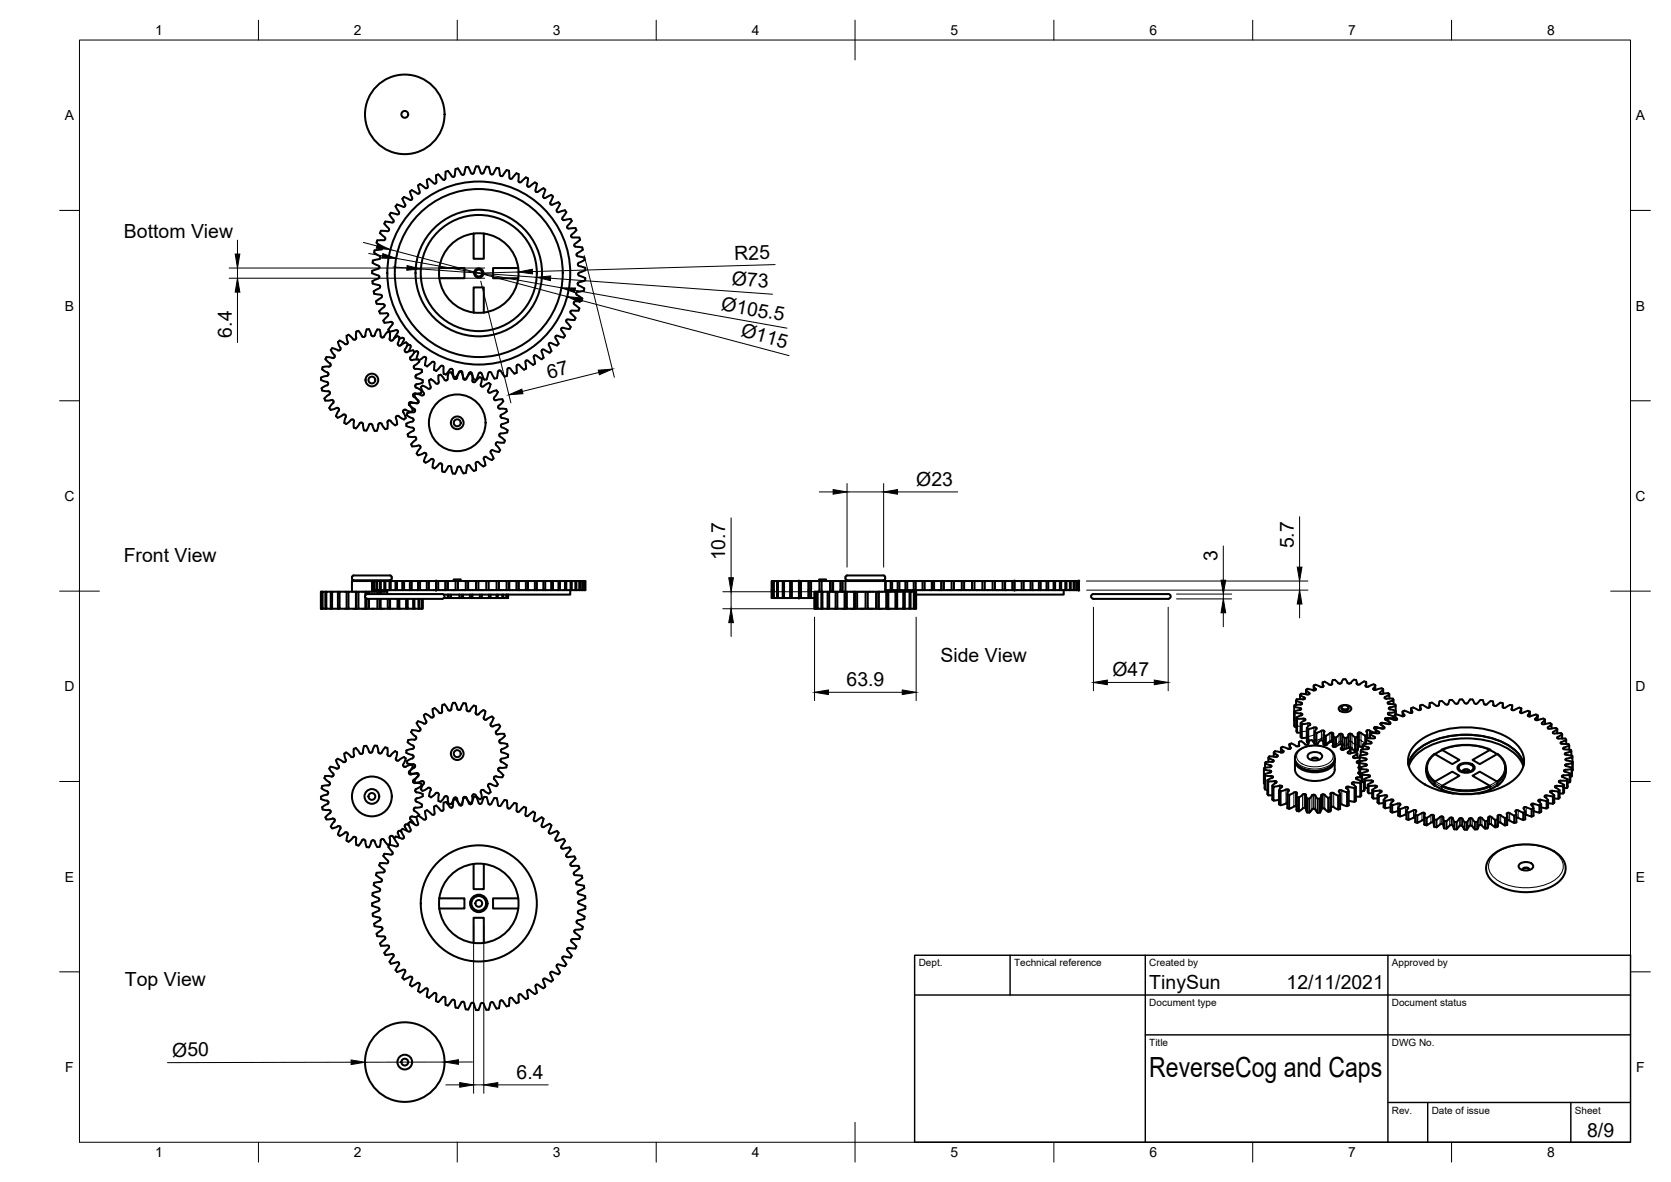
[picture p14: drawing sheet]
<svg xmlns="http://www.w3.org/2000/svg" width="420mm" height="297mm" viewBox="0 0 420 297" stroke-linecap="round" stroke-linejoin="round" font-family="sans-serif">
<defs><g id="words">
<text font-size="7" x="289" y="270.6">ReverseCog and Caps</text>
<g font-size="4.9">
<text x="31.2" y="59.7">Bottom View</text>
<text x="184.7" y="65.3" transform="rotate(-2 184.7 65.3)">R25</text>
<text x="183.9" y="71.7" transform="rotate(4 183.9 71.7)">Ø73</text>
<text x="181.2" y="77.9" transform="rotate(10 181.2 77.9)">Ø105.5</text>
<text x="58.3" y="84.9" transform="rotate(-90 58.3 84.9)">6.4</text>
<text x="186.1" y="84.5" transform="rotate(15 186.1 84.5)">Ø115</text>
<text x="138" y="95.2" transform="rotate(-14 138 95.2)">67</text>
<text x="230.4" y="122.1">Ø23</text>
<text x="325.3" y="137.8" transform="rotate(-90 325.3 137.8)">5.7</text>
<text x="31.1" y="141.3">Front View</text>
<text x="182.4" y="140.8" transform="rotate(-90 182.4 140.8)">10.7</text>
<text x="306.1" y="141.1" transform="rotate(-90 306.1 141.1)">3</text>
<text x="236.5" y="166.3">Side View</text>
<text x="212.9" y="172.5">63.9</text>
<text x="279.7" y="170">Ø47</text>
<text x="31.4" y="247.7">Top View</text>
<text x="289" y="248.5">TinySun</text>
<text x="323.5" y="248.5">12/11/2021</text>
<text x="43.3" y="265.5">Ø50</text>
<text x="129.9" y="271.2">6.4</text>
<text x="399.1" y="285.7">8/9</text>
</g>
<g font-size="3.5">
<text x="39" y="8.8">1</text>
<text x="89" y="8.8">2</text>
<text x="139" y="8.8">3</text>
<text x="189" y="8.8">4</text>
<text x="239" y="8.8">5</text>
<text x="289" y="8.8">6</text>
<text x="339" y="8.8">7</text>
<text x="389" y="8.8">8</text>
<text x="16.3" y="30.2">A</text>
<text x="411.3" y="30.2">A</text>
<text x="16.3" y="78">B</text>
<text x="411.3" y="78">B</text>
<text x="16.2" y="125.9">C</text>
<text x="411.2" y="125.9">C</text>
<text x="16.2" y="173.7">D</text>
<text x="411.2" y="173.7">D</text>
<text x="16.3" y="221.6">E</text>
<text x="411.3" y="221.6">E</text>
<text x="16.4" y="269.4">F</text>
<text x="411.4" y="269.4">F</text>
<text x="39" y="290.8">1</text>
<text x="89" y="290.8">2</text>
<text x="139" y="290.8">3</text>
<text x="189" y="290.8">4</text>
<text x="239" y="290.8">5</text>
<text x="289" y="290.8">6</text>
<text x="339" y="290.8">7</text>
<text x="389" y="290.8">8</text>
</g>
<g font-size="2.5">
<text x="231" y="242.9">Dept.</text>
<text x="255" y="242.9">Technical reference</text>
<text x="289" y="242.9">Created by</text>
<text x="350" y="242.9">Approved by</text>
<text x="289" y="252.8">Document type</text>
<text x="350" y="252.8">Document status</text>
<text x="289" y="262.9">Title</text>
<text x="350" y="262.9">DWG No.</text>
<text x="350" y="279.9">Rev.</text>
<text x="360" y="279.9">Date of issue</text>
<text x="396" y="279.9">Sheet</text>
</g>
</g></defs>
<!-- layer: Visible -->
<g fill="none" stroke="#000" stroke-width=".51">
<path d="M95.8 58a.83 .83 0 0 0 .5 1.3l.6 .5-.1 .3M96.9 55.7a.84 .84 0 0 0 .4 1.3l.5 .4v.4M97.8 57.8l-.3 .3-1.7-.1M98.3 53.5a.83 .83 0 0 0 .2 1.3l.4 .5a.43 .43 0 0 1 0 .4 .43 .43 0 0 1-.4 .2l-1.6-.2M101.2 49.9l.7 1.5a.43 .43 0 0 1-.1 .4 .43 .43 0 0 1-.5 .2l-.5-.3a.82 .82 0 0 0-1.3 .2l.8 1.3a.44 .44 0 0 1 0 .5 .44 .44 0 0 1-.5 .2l-1.5-.4M101.2 49.9a.82 .82 0 0 1 1.3 0l.6 .4 .5-.2M105.3 48.6l-.3 .1-.6-.4a.83 .83 0 0 0-1.3-.1l.6 1.6-.2 .3M105.4 48.5l-.1 .1M109.5 46.1h-.4l-.5-.5a.81 .81 0 0 0-1.3-.4l.3 1.6a.45 .45 0 0 1-.2 .4 .45 .45 0 0 1-.5 0l-.5-.4a.84 .84 0 0 0-1.3-.2l.5 1.6-.2 .4M111.8 45.1l-.4 .1-.5-.6a.81 .81 0 0 0-1.3-.5l.1 1.8-.2 .2M112.6 43l1 1.3 .4 .1M112.6 43a.85 .85 0 0 0-.6 1.2v.7l-.2 .2"/>
<path d="M114.1 44.4h-.1M114.6 42.5l-.2 1.6-.3 .3M115.2 42.3l-.6 .1M117.1 42l-.3 1.6a.44 .44 0 0 1-.4 .3 .44 .44 0 0 1-.4-.2l-.9-1.4M117.7 42l.7 1.4a.46 .46 0 0 0 .8 0l.1-.6a.86 .86 0 0 1 1-1l.6 1.7 .4 .1M117.7 41.9l-.6 .1M119.1 58.7v6.3h2.5v-6.3M121.7 58.7a10 10 0 0 0-11.2 11.2M121.7 58.7a10 10 0 0 1 8.6 11.2M122.3 41.9l-.7 1.5-.3 .2M122.3 41.9a.86 .86 0 0 1 .9 1l.1 .6a.46 .46 0 0 0 .8 .1l.2-.5a.83 .83 0 0 1 1.2-.8l.2 1.7a.44 .44 0 0 0 .8 .1l.9-1.3M127.4 42.7a.85 .85 0 0 1 .7 1.2v.8l.3 .2"/>
<path d="M128.4 44.9h.3l.5-.6a.86 .86 0 0 1 1.2-.5l-.1 1.7 .4 .3M132.8 44.9l-.3 1.5a.46 .46 0 0 0 .7 .4l.5-.4a.87 .87 0 0 1 1.3-.2M132.8 44.8a.85 .85 0 0 0-1.3 .5l-.5 .5h-.4M135 46.2l-.4 1.5a.46 .46 0 0 0 .7 .5l1.3-.9M136.6 47.3a.84 .84 0 0 1 .2 1.3l-.3 .8 .3 .3M136.7 49.7l.4 .1 .9-.6a.53 .53 0 0 1 .8 0 .53 .53 0 0 1 0 .8l-.5 .9a.46 .46 0 0 0 .6 .5l1.5-.6M140 53.1l.1 .1M140.1 53.2l.3 .1 .7-.2a.87 .87 0 0 1 1.3 .2M140.4 50.8a.87 .87 0 0 1-.1 1.4l-.3 .6v.3M141.5 55.2l.2 .1 .8-.1a.87 .87 0 0 1 1.3 .3l-1.2 1.3v.4M142.4 53.3l-1 1.4 .1 .5M142.6 57.2l.3 .3 1.8-.2"/>
<path d="M143.6 59.4l.1 .1M143.7 59.5l.2 .2h.7a.86 .86 0 0 1 1.3 .6l-1.4 1-.1 .4M144.7 57.3a.96 .96 0 0 1-.6 1.4l-.4 .3-.1 .4M93.6 68.7l1.5 .5a.43 .43 0 0 1 .3 .4 .43 .43 0 0 1-.3 .4l-.5 .2a.79 .79 0 0 0-.9 1M93.7 66.1l1.5 .7 .2 .3M93.7 71.3l1.7 .4 .2 .3M93.8 65.5l-.1 .6M94.1 63.5l1.4 .9 .1 .4M94.1 73.8l1.6 .2a.43 .43 0 0 1 .3 .4 .43 .43 0 0 1-.2 .4l-.5 .3a.79 .79 0 0 0-.6 1.2l1.6 .1a.43 .43 0 0 1 .4 .3 .43 .43 0 0 1-.1 .5l-.5 .3a.82 .82 0 0 0-.5 1.3l1.6-.1a.43 .43 0 0 1 .4 .2 .43 .43 0 0 1-.1 .5l-.5 .4a.8 .8 0 0 0-.3 1.3M95.4 67.2l-.2 .3-.7 .2a.8 .8 0 0 0-.9 .9M95.4 67.1v.1M95.6 71.9l-.1 .4-.7 .4a.81 .81 0 0 0-.7 1.1"/>
<path d="M95.6 64.8l-.2 .3-1.7 .4M96.2 62.3l-.4 .4-1.6 .2-.1 .6M96.8 60.1l-.2 .3h-.7a.83 .83 0 0 0-1.2 .6l1.3 1 .1 .3M110.4 67.4h6.4v2.5h-6.4M110.5 69.9a10 10 0 0 0 9.9 8.7 10 10 0 0 0 9.9-8.7M119.1 78.6v-6.4h2.5v6.4M130.3 67.4h-6.3v2.5h6.3M143.5 78.2l-.1 .4 .6 .6a.82 .82 0 0 1 .5 1.2l-1.8-.2-.3 .2M144.3 76l.1 .5 1.3 1M144.4 61.6l.1 .2M144.4 61.8l.3 .2h.7a.85 .85 0 0 1 1.1 .8M145.4 68.9l.1 .3 .7 .3a.87 .87 0 0 1 .9 1"/>
<path d="M145.7 77.5a.95 .95 0 0 1-1.4 .6l-.6-.1-.2 .3M146.3 75.6l-1.7 .1-.3 .3M146.5 62.8l-1.3 .8a.45 .45 0 0 0 .1 .8l1.6 .3M146.9 64.7a.97 .97 0 0 1-1 1.2l-.4 .1a.46 .46 0 0 0 .1 .9l.6 .1a.85 .85 0 0 1 1 .9l-1.6 .6-.2 .4M147.1 70.5l-1.5 .4a.45 .45 0 0 0-.3 .4 .45 .45 0 0 0 .2 .4l.9 .5a.53 .53 0 0 1 .5 .6 .53 .53 0 0 1-.7 .4l-1 .1a.45 .45 0 0 0-.3 .4 .45 .45 0 0 0 .2 .4l.5 .3a.85 .85 0 0 1 .7 1.2M80.7 94.9a.8 .8 0 0 0 .9 .9l.7 .2 .2 .4M80.9 97.6a.78 .78 0 0 0 1 .7h.8l.3 .4M81 92.8l1.5 .9 .1 .4M81.1 92.2l-.1 .6M81.8 90.2l1.3 1.2v.3M82.1 89.7l-.3 .5M82.5 96.5l-.1 .3-1.5 .8"/>
<path d="M82.5 94.2l-.2 .3-1.6 .4M83 98.7l-.1 .3-1.3 1.1M83.1 91.7a.57 .57 0 0 1-.8 .4l-1.2 .2M83.5 87.5a.8 .8 0 0 0 .2 1.3l.5 .6-.1 .3M84.2 89.7a.68 .68 0 0 1-1.1 .1h-1M85 86l.4 1.1a.55 .55 0 0 1 .1 .8 .55 .55 0 0 1-.9-.1l-1.1-.3M85.4 85.6l-.4 .4M89.4 85.3a.55 .55 0 0 1-.9-.4l-.1-.1a.81 .81 0 0 0-1.2-.4v1a.65 .65 0 0 1 .3 .6 .65 .65 0 0 1-.5 .5l-1.6-.9M96.2 84.8a.66 .66 0 0 1-.5-1 .8 .8 0 0 0-.8-1l-.6 1a.55 .55 0 0 1-.5 .7 .55 .55 0 0 1-.5-.7l-.1-.2a.66 .66 0 0 0-.3-.7 .66 .66 0 0 0-.8 .1l-.2 .9a.55 .55 0 0 1-.4 .8 .55 .55 0 0 1-.7-.6l-.1-.2a.67 .67 0 0 0-.4-.6 .67 .67 0 0 0-.7 .2v1.5l-.3 .3M96.6 81.1l1.6-.2a.43 .43 0 0 1 .5 .2 .43 .43 0 0 1-.1 .5l-1 1.2M97.7 82.8l.3 .5M98 83.3l1.5-.3a.43 .43 0 0 1 .5 .1 .43 .43 0 0 1 0 .5l-.8 1.4"/>
<path d="M98 83.5l.1 1a.69 .69 0 0 0 .2 1.1h.4l.4-.5a.83 .83 0 0 1 1.3-.4M98 83.5a.9 .9 0 0 0-1.2 .8l-.3 .4-.4 .1M100.4 85.2l.6-.3a.47 .47 0 0 1 .6 .3 .47 .47 0 0 1-.2 .6l-.5 .8M100.4 84.7l-.2 1.2a.55 .55 0 0 0 0 .9 .55 .55 0 0 0 .8-.2l.2-.1a.84 .84 0 0 1 1.3-.1l-.8 1.5 .1 .4M101.8 88.3l.1 .1M102.3 86.9l.4-.2a.42 .42 0 0 1 .5 .1 .42 .42 0 0 1 .1 .5l-.5 1M103.1 90.2l.4 .3 .7-.1a.82 .82 0 0 1 1.2 .5M103.9 88l-1.6 .5-.4-.1M103.9 88a.91 .91 0 0 1-.4 1.5l-.4 .3v.4M104.4 97l.1 .3 1.5 .9M104.9 88.3h-.2l-.5 .2M104.9 88.3l.3 .5-.5 1.5"/>
<path d="M105.4 90.9l-.8 .8a.55 .55 0 0 0-.5 .7 .55 .55 0 0 0 .8 .3h.2a.8 .8 0 0 1 1 .8l-1 .6a.56 .56 0 0 0-.6 .5 .56 .56 0 0 0 .7 .5l.2 .1a.81 .81 0 0 1 .9 .9l-1.1 .4a.56 .56 0 0 0-.8 .5M105.8 97.3l.5 1.1a.55 .55 0 0 1 .2 .8 .55 .55 0 0 1-.9 0l-.2-.1a.82 .82 0 0 0-1.2 .3l.7 1a.55 .55 0 0 1 .3 .7 .55 .55 0 0 1-.8 .2h-.2a.82 .82 0 0 0-1.2 .5l1.3 1 .1 .4M105.8 97.3a.89 .89 0 0 1 1.5 .1l.5 .3 .3-.1M106 98.2a.91 .91 0 0 1-1.3 .7 .54 .54 0 0 0-.8 .3 .54 .54 0 0 0 .5 .7l.1 .1a.67 .67 0 0 1 .5 .6 .67 .67 0 0 1-.3 .7l-1.4-.3-.4 .2M107 89.8l.2 .2-.2 .8a.84 .84 0 0 0 .4 1.3l1.2-1.1 .4-.1M107 89.8l-.4-.1-1.3 .9M109 90.9l.1 .1M109.1 91l.2 .3-.2 1.7M109.2 93a.81 .81 0 0 0 1.2-.5l.4-.5a.44 .44 0 0 1 .5-.1 .44 .44 0 0 1 .2 .4v.6a.82 .82 0 0 0 .6 1.2M112.8 93.6l-.2 1a.65 .65 0 0 1 0 .7 .65 .65 0 0 1-.6 .3l-.6-.7a.82 .82 0 0 0-1.1-.6v1.2a.55 .55 0 0 1-.2 .9 .55 .55 0 0 1-.8-.4l-.1-.1a.81 .81 0 0 0-1.3-.3l.4 1.6-.2 .5M113.5 92.7l-.4 .1-1 1.3M113.5 92.7l.4 .2 .1 1.8 .6 .1"/>
<path d="M114.6 94.8l.9-1.4a.45 .45 0 0 1 .4-.2 .45 .45 0 0 1 .4 .4l.3 1.6M116.1 93.5l.3 1a.63 .63 0 0 0 0 .7 .63 .63 0 0 0 .7 .2l.5-.8a.67 .67 0 0 1 .4-.6 .67 .67 0 0 1 .7 .2l.1 .8a.66 .66 0 0 0 .4 1.1l1.4-1.3M116.1 93.5a.9 .9 0 0 0-1.1 1 .55 .55 0 0 1-.5 .7 .55 .55 0 0 1-.5-.6l-.1-.2a.79 .79 0 0 0-1.1-.8M116.6 95.2a.8 .8 0 0 0 1-.9l.3-.5a.44 .44 0 0 1 .4-.2 .44 .44 0 0 1 .4 .3l.4 1.5M120.7 94.8a.89 .89 0 0 1 .3 1.4 .55 .55 0 0 0 .1 .9 .55 .55 0 0 0 .8-.3l.1-.1a.82 .82 0 0 1 1.3-.1l-.3 1.1a.55 .55 0 0 0-.2 .9 .55 .55 0 0 0 .9-.1l1.1-.4M120.8 93.6l.3 .2 .2 .7a.83 .83 0 0 0 1 .9l.5-1.6a.44 .44 0 0 1 .3-.3 .44 .44 0 0 1 .5 .2l.7 1.5M120.8 93.6l-.4 .2-.3 .7a.81 .81 0 0 1-.9 .9M124.8 98.1a.89 .89 0 0 1-.2 1.5l-.4 .4v.3M125.5 93.1l-.3 .3-.1 .7a.81 .81 0 0 1-.8 1M125.5 93.1l.5 .2 .9 1.3M127.5 94.5l-.6 .1M127.8 92.5l-.2 .3-.2 1.7"/>
<path d="M127.8 92.5h.4l1.1 1.4M129.9 93.7l-.5 .2M132.3 92.6a.83 .83 0 0 1-1.3-.4l-.4-.4a.44 .44 0 0 0-.5-.1 .44 .44 0 0 0-.2 .4v1.6M134.6 91.4a.94 .94 0 0 1-1.5-.5l-.3-.2a.45 .45 0 0 0-.5-.1 .45 .45 0 0 0-.2 .4l.2 1.7M136.2 90.3l-1.3-.9a.44 .44 0 0 0-.5 0 .44 .44 0 0 0-.2 .4l.3 1.6M136.7 89.9l-.5 .4M138.1 86.3l-.1 .3 .3 .7a.84 .84 0 0 1-.1 1.3M138.2 86.2l-.1 .1M138.2 88.7l-1.4-.8a.45 .45 0 0 0-.5 0 .45 .45 0 0 0-.1 .5l.5 1.5M139.7 84.5l-.1 .4 .4 .6a.83 .83 0 0 1 .1 1.3l-1.6-.6-.4 .1M139.8 84.5l.2-.2 1.7 .5M139.8 84.4l-.1 .1"/>
<path d="M141.2 82.5l-.1 .4 .4 .6a.84 .84 0 0 1 .2 1.3M142.5 80.4l-.1 .5 1.1 1.3M143.5 82.2a.94 .94 0 0 1-1.5 .3l-.6-.2-.2 .2M81.6 100.1l.2 .6M81.8 100.7l1.7-.2 .3 .2M83.8 100.7a.7 .7 0 0 1-.5 1 .78 .78 0 0 0-.2 1.3l1.1-.3a.55 .55 0 0 1 .9-.1 .55 .55 0 0 1-.2 .9v.2a.78 .78 0 0 0 0 1.3M86.6 106.3a.87 .87 0 0 0 1.4-.5 .56 .56 0 0 1 .8-.4 .56 .56 0 0 1 .1 .9v.2a.79 .79 0 0 0 .6 1.2l.7-.9a.56 .56 0 0 1 .7-.6 .56 .56 0 0 1 .4 .8l.2 1.2M86.7 104.2l-.3-.1-1.5 .9M86.7 104.2a.69 .69 0 0 1 0 1.1l-.1 1M93.1 106.5l-.3 .2-.2 .7a.8 .8 0 0 1-1 .7M93.1 106.5h.2M93.3 106.5l.3 .2 .6 1.6"/>
<path d="M97.4 107.7a.89 .89 0 0 1-1.2-.8 .56 .56 0 0 0-.7-.6 .56 .56 0 0 0-.4 .8v.2a.78 .78 0 0 1-.9 1M99.4 106.9l-.9-.8a.55 .55 0 0 0-.8-.4 .55 .55 0 0 0-.2 .8l-.1 1.2M99.7 104.6l-.2 .4 .2 .6a.81 .81 0 0 1-.3 1.3M101.6 103a.55 .55 0 0 0 0 1l.1 .1a.81 .81 0 0 1-.1 1.3l-1.5-.9-.4 .1M102.2 107l.9 .4a.66 .66 0 0 1 1 .7l-1.6 1M102.3 104.4l.8 .5a.68 .68 0 0 1 .8 .9l-.8 .3a.78 .78 0 0 0-.9 .9M102.5 109.1a.88 .88 0 0 0 1.3 .7 .55 .55 0 0 1 .8 .3 .55 .55 0 0 1-.4 .7l-.8 .9M102.9 101.2l-.1 .4 .5 .6a.82 .82 0 0 1 .2 1.3l-1.7-.6-.3 .1M103.4 111.7a.82 .82 0 0 0 1.2 .4l.8-.2 .3 .3M104.4 103.2a.57 .57 0 0 1-.9 .4h-.1a.78 .78 0 0 0-1.1 .8M105.7 112.2v.4l-.9 1.4M107 113.9l-.3-.1-.7 .3a.78 .78 0 0 1-1.2-.1"/>
<path d="M107 113.9a.68 .68 0 0 1-.1 1.1l-.3 .9M108.8 115.4h-.4l-.5 .4a.8 .8 0 0 1-1.3 .1M108.8 117.5a.79 .79 0 0 0 1.2-.4 .65 .65 0 0 1 .4-.6 .65 .65 0 0 1 .7 .1l.1 1.9M108.8 115.4a.57 .57 0 0 1 .1 .9l-.1 1.2M113.2 117.1h-.4l-.4 .8a.8 .8 0 0 1-1.2 .6M113.2 117.1l.3 .2 .1 .8a.82 .82 0 0 0 .8 .9l.6-1.5 .3-.2M115.5 117.3l.3 .1 .7 1.6M115.5 117.3h-.2M117.6 117l-.3 .3v.6a.8 .8 0 0 1-.8 1.1M119.8 116.2a.65 .65 0 0 1 1 .4 .8 .8 0 0 0 1.2 .3M119.8 116.2l-.2 .2 .1 .8a.79 .79 0 0 1-.6 1.1l-.6-.7a.68 .68 0 0 0-.9-.7M124.2 100.3l.3 .3 .8-.2a.82 .82 0 0 1 1.3 .4l-.7 .8a.67 .67 0 0 0-.6 .9l.2 .2h.8a.67 .67 0 0 1 .8 0 .67 .67 0 0 1 .2 .8l-.9 .5a.55 .55 0 0 0-.5 .7 .55 .55 0 0 0 .7 .4h.2a.82 .82 0 0 1 1 .9"/>
<path d="M125.6 109.1v.5l1.4 1.1M125.8 113.1a.88 .88 0 0 1-1.5 .2 .55 .55 0 0 0-.9 0 .55 .55 0 0 0 .2 .8l.1 .2a.66 .66 0 0 1 .3 .7 .66 .66 0 0 1-.5 .5l-.7-.3a.65 .65 0 0 0-1.2-.2l.4 1.9M127 110.7a.8 .8 0 0 1-1.2 .5 .65 .65 0 0 0-1.1 .4l1.1 1.5M127.8 106l-1.1 .5a.54 .54 0 0 0-.7 .5 .54 .54 0 0 0 .6 .5l.2 .1a.8 .8 0 0 1 .7 1.1l-1.6 .2-.3 .3M80.7 153h.1M80.7 148.7v4.3M81 148.7h-.3v4.3h.3M81 153h.1M81.1 148.7h-.1v4.3M81.8 148.7h-.7v4.3h.7M81.8 153h.3M82.1 148.7h-.3v4.3"/>
<path d="M83.2 148.7h-1.1v4.3h1.1M83.2 153h.3M83.5 148.7h-.3v4.3M85 148.7h-1.5v4.3h1.5M85 153h.4M85.4 148.7h-.4v4.3M87.1 148.7h-1.7v4.3h1.7M87.1 153h.5M87.6 148.7h-.5v4.3M88.9 145.8h9.2M89.5 148.7h-1.9v4.3h1.9M89.5 148.7h.1"/>
<path d="M89.5 148.7v4.3M89.6 153h.5M90.1 148.7h-.5l-.1 4.3M91.9 148.7h-1.8v4.3h1.8M91.9 153h.3M91.9 148.7h.3M91.9 148.7v.9M91.9 150.2v2.8M92.2 153h2.7M92.2 148.7h.6M92.2 148.7v.6M92.2 150.5v2.5"/>
<path d="M92.4 149.3h18.8M92.4 150.5h18.8M92.4 149.3a.6 .6 0 0 0-.6 .6 .6 .6 0 0 0 .6 .6M92.8 148.7h2.1M92.8 148.7v.6M92.8 150.5v2.5M93.6 146h-5.1v2.7M93.6 146h.1M93.6 146v2.3M93.7 146v2.3M93.7 146h.1M93.7 148.3h.1"/>
<path d="M94.1 146h-.4v2.3h.4M94.1 146h.1M94.1 148.3h.1M94.1 146v2.3M94.7 146h-.5v2.3h.5M94.7 146h.1M94.7 148.3h.1M94.7 146v2.3M94.9 153h.8M94.9 148.7h.5M94.9 148.7v.6M94.9 150.5v2.5"/>
<path d="M95.4 148.7h.3M95.4 148.7v.6M95.4 150.5v2.5M95.5 146h-.7v2.3h.7M95.5 146h.3M95.5 148.3h.3M95.5 146v2.3M95.7 153h1.8M95.7 148.7h1.7M95.7 148.7v.6M95.7 150.5v2.5M96.6 146h-.8v2.3h.8"/>
<path d="M96.6 146h.3M96.6 148.3h.3M96.6 146v2.3M97.4 148.3v1M97.5 150.5v2.5h.5M97.9 146h-1v2.3h1M97.9 146h.4M97.9 148.3h.4M97.9 146v2.3M98 150.5l.1 2.5M98.1 153h1.8M98.1 144.6h-8.2a.89 .89 0 0 0-1.4 .8l.4 .4"/>
<path d="M98.1 150.5v2.5M98.1 144.6l.4 .4-.1 .6-.3 .2M99.4 146h-1.1v2.3h1.1M99.4 146h.4M99.4 148.3h.4M99.4 146v2.3M99.9 150.5v2.5h.5v-2.5M100.4 153h1.7M101.2 146h-1.4v2.3h1.4M101.2 146v2.3M101.2 146h.4M101.2 148.3h.4"/>
<path d="M102.1 150.5v2.5h.4M102.5 150.5v2.5h1.4M103.1 146v2.3M103.5 146h-1.9v2.3h1.9M103.9 150.5v2.5h.3M104.2 150.5v2.5h1M105.1 146h-1.6v2.3h1.6M105.1 146v2.3M105.1 146h.5M105.1 148.3h.5M105.2 150.5v2.5h.2M105.4 150.5v2.5h.6"/>
<path d="M106 150.5l.1 2.5M106.1 150.5v2.5h.2v-2.5M107.3 146h-1.7v2.3h1.7M107.3 146v2.3M107.3 146h.5M107.3 148.3h.5M109.6 146h-1.8v2.3h1.8M109.6 146v2.3M109.6 146h.6M109.6 148.3h.6M111.2 149.3a.6 .6 0 0 1 .6 .6 .6 .6 0 0 1-.6 .6M112 146h-1.8v2.3h1.8"/>
<path d="M112 146v2.3M112.1 146h.5M112.1 148.3h.5M112.6 149.4v.9M112.6 146h2v2.3h-2zM112.8 149.4v.9h-1.2M112.8 150.3h.6M113.4 149.4v.9h2.1v-.9M114.1 146v-.4h1.7v.4M114.6 146h.5M114.6 148.3h.5M115.1 146h2v2.3h-2z"/>
<path d="M115.5 150.3h.6M116.1 149.4v.9h2.1v-.9M116.4 149.4v.9M117.1 146h.6M117.1 148.3h.6M117.7 146h2v2.3h-2zM118.2 150.3h.5M118.7 149.4v.9h1.9v-.9M118.8 149.4v.9M119.7 146h.6M119.7 148.3h.6M120.3 146h2v2.3h-2z"/>
<path d="M120.6 150.3h.6M121.2 149.4v.9h1.7v-.9M122.3 146h.6M122.3 148.3h.6M122.9 146h2v2.3h-2zM122.9 150.3h.5M123.4 149.4v.9h1.4v-.9M124.8 150.3h.4M124.9 146h.6M124.9 148.3h.6M125.2 149.4v.9h1.1v-.9M125.5 146h1.9v2.3h-1.9z"/>
<path d="M126.3 150.3h.3M126.6 149.4v.9h.7v-.9M127.3 150.3h.1M127.4 146h.6M127.4 148.3h.6M127.4 149.4v.9h.3v-.9v.9M128.1 146h1.8v2.3h-1.8M128.1 146v2.3M129.9 146h.5M129.9 148.3h.5M130.4 146h1.8v2.3h-1.8M130.4 146v2.3"/>
<path d="M132.2 146h2.3v2.3h-2.3M132.8 146v2.3M134.5 146h.5M134.5 148.3h.5M135 146h1.6v2.3h-1.6M135 146v2.3M136.6 146h.5M136.6 148.3h.5M137.1 146h1.5v2.3h-1.5M137.1 146v2.3M138.6 146h.4M138.6 148.3h.4"/>
<path d="M139 146h1.4v2.3h-1.4M139 146v2.3M140.4 146h.4M140.4 148.3h.4M140.8 146h1.2v2.3h-1.2M140.8 146v2.3M142 146h.4M142 148.3h.4M142.4 146h1.1v2.3h-1.1M142.4 146v2.3M143.4 148.3v1.1h-31.9M143.5 146h.3"/>
<path d="M143.5 148.3h.3M143.8 146h.9v2.3h-.9M143.8 146v2.3M144.7 146h.2M144.7 148.3h.2M144.9 146h.7v2.3h-.7M144.9 146v2.3M145.6 146h.2M145.6 148.3h.2M145.8 146h.6v2.3h-.6M145.8 146v2.3M146.4 146h.1"/>
<path d="M146.4 148.3h.1M146.5 146h.4v2.3h-.4M146.5 146v2.3M146.9 146h.1M146.9 148.3h.1M147 146h.2v2.3h-.2M147 146v2.3M147.2 146h.1M147.2 148.3h.1M147.2 146v2.3M194 150.3h.1M194 148.3v2"/>
<path d="M194.1 146l-.1 2.3M194.4 146h-.3v2.3M194.4 150.3h.2M194.6 146h-.2v4.3h-.3v-2M195.4 146h-.8v4.3h.8v-4.3h.2M195.4 150.3h.2M196.8 146h-1.2v4.3h1.2v-4.3h.3M196.8 150.3h.3M198.7 146h-1.6v4.3h1.6v-4.3h.4M198.7 150.3h.4M199.1 146h1.8v4.3h-1.8zM200.9 150.3h.5"/>
<path d="M201.4 146h-.5v2.3M203.3 146h-1.9v4.3h2v-4.3h.5M203.3 146h.1M203.3 146v4.3M203.4 150.3h.5M204.9 148.7v4.3M204.9 153h.1M205.4 148.7h-.5v4.3h.5M205.4 153h.2M205.6 148.7h-.2v4.3M206 146v-.4h1.7v.4M206 146h-2.1v4.3h.9"/>
<path d="M206.5 148.7h-.9v4.3h.9M206.5 153h.3M206.6 146h-.6v2.7M206.8 148.7h-.3v4.3M208.1 148.7h-1.3v4.3h1.3M208.1 153h.4M208.5 148.7h-.4v4.3M208.7 146h-2.1v2.7M209.3 146h-.6v2.7M209.5 146h1.8M209.5 146h-.2v2.7M209.5 146v2.7"/>
<path d="M210.1 148.7h-1.6v4.3h1.6M210.1 153h.4M210.5 148.7h-.4v4.3M211.8 146v2.7zM211.8 146h-.5v2.7M211.8 146h.8M212.6 146h10M212.6 146v2.7M212.9 148.7h-.5v4.3v-4.3h-1.9v4.3h2.4M213 145.8h9.2M214.8 148.7h-1.9v4.3h1.9M214.8 148.7h.2"/>
<path d="M214.8 148.7v4.3M215 153h.5M215.5 148.7h-.5v4.3h-.2M217.6 148.7h-2.1v4.3h2.1v-4.3h.6M217.6 153h.6M220.3 148.7h-2.1v4.3h2.1v-4.3h.5M220.3 153h.5M221 148.7h1.8M221 148.7h-.2v4.3h.2M221 148.7v4.3M222.2 145.8l.4-.4a.87 .87 0 0 0-.5-.8 .87 .87 0 0 0-.9 0h-7.3a.9 .9 0 0 0-1.3 .8l.4 .4M222.6 146h.1"/>
<path d="M222.6 148.3h.1M222.6 146v2.7M222.8 153h2.3M223.3 148.7h1.8M223.3 148.7h-.5v4.3h-1.8M223.3 148.7v4.3zM223.9 146h-1.2v2.3h1.2M223.9 146h.4M223.9 148.3h.4M223.9 146v2.3M225.1 148.7h.5v4.3h-.5zM225.6 148.7h1.5"/>
<path d="M225.7 146h-1.4v2.3h1.4M225.7 146h.4M225.7 148.3h.4M225.7 146v2.3M227.5 148.7h-.4v4.3h-1.5M227.6 146h-1.5v2.3h1.5M227.6 146h.5M227.6 148.3h.5M227.6 146v2.3M228.7 148.7h-1.2v4.3h-.4M229 148.7h-.3v4.3h-1.2M229.7 146h-1.6v2.3h1.6"/>
<path d="M229.7 146h.6M229.7 148.3h.6M229.7 146v2.3M229.8 148.7h-.8v4.3h-.3M229.9 153h.4M229.9 148.7h-.1v4.3h-.8M230.3 148.7l.1 4.3zM230.3 148.7h-.4v4.3h-.1M231.9 146h-1.6v2.3h1.6M231.9 146h.6M231.9 148.3h.6M232 146v2.3"/>
<path d="M234.3 146h-1.8v2.3h1.8M234.3 146v2.3M234.3 146h.6M234.3 148.3h.6M236.7 146h-1.8v2.3h1.8M236.7 146v2.3M236.7 146h.6M236.7 148.3h.6M237.3 146h2v2.3h-2zM239.3 146h.6M239.3 148.3h.6M239.9 146h1.9v2.3h-1.9z"/>
<path d="M241.8 146h.6M241.8 148.3h.6M242.4 146h2v2.3h-2zM244.4 146h.6M244.4 148.3h.6M245 146h2v2.3h-2zM247 146h.6M247 148.3h.6M247.6 146h2v2.3h-2zM249.6 146h.6M249.6 148.3h.6M250.2 146h1.9v2.3h-1.9z"/>
<path d="M252.1 146h.6M252.1 148.3h.6M252.7 146h1.8v2.3h-1.8M252.7 146v2.3M254.5 146h.6M254.5 148.3h.6M255.1 146h1.8v2.3h-1.8M255.1 146v2.3M256.9 146h.5M256.9 148.3h.5M257.4 146h1.7v2.3h-1.7M257.4 146v2.3"/>
<path d="M259.1 146h.5M259.1 148.3h.5M259.6 146h1.6v2.3h-1.6M259.6 146v2.3M261.2 146h.5M261.2 148.3h.5M261.7 146v2.3M261.7 146h1.4v2.3h-1.4M263.1 146h.5M263.1 148.3h.5M263.6 146h1.3v2.3h-1.3M263.6 146v2.3"/>
<path d="M264.9 146h.4M264.9 148.3h.4M265.3 146h1.2v2.3h-1.2M265.3 146v2.3M266.5 146h.3M266.5 148.3h.3M266.8 146h1.1v2.3h-1.1M266.8 146v2.3M267.5 148.3v1.1h-37.1M267.9 146h.3M267.9 148.3h.3M268.2 146h.8v2.3h-.8"/>
<path d="M268.2 146v2.3M269 146h.2M269 148.3h.2M269.2 146h.7v2.3h-.7M269.2 146v2.3M269.9 146h.2M269.9 148.3h.2M270.1 146h.5v2.3h-.5M270.1 146v2.3M270.6 146h.1M270.6 148.3h.1M270.7 146h.4v2.3h-.4"/>
<path d="M270.7 146v2.3M271.1 146h.1M271.1 148.3h.1M271.1 146h.2v2.3h-.2M271.1 146v2.3M271.3 146v2.3M274.5 149.5l.4-.2h17.9a1.29 1.29 0 0 1 1.6 .6 1.21 1.21 0 0 1-1.6 .6h-16.9a1.22 1.22 0 0 1-1.6-.6zM106.6 179.7l.3 1a.67 .67 0 0 1 .1 1.1M106.6 179.7a.92 .92 0 0 1 1.4 .3l.4 .3h.4M111.2 177.2l-.1 1.2a.55 .55 0 0 1-.2 .8 .55 .55 0 0 1-.7-.5l-.2-.1a.8 .8 0 0 0-1.2-.4l.3 1.6-.2 .4M111.2 177.2a.91 .91 0 0 1 1.3 .8l.2 .4 .3 .2M115.3 178.4l-.3-.1-.1-.8a.81 .81 0 0 0-1-.8l-.3 .9a.67 .67 0 0 1-.6 .9"/>
<path d="M115.3 178.4a.53 .53 0 0 0 .7-.7v-.1a.83 .83 0 0 1 1.1-.8l.3 1.7 .4 .2M117.8 178.8l.3-.1 .4-.6a.68 .68 0 0 1 .5-.6 .68 .68 0 0 1 .7 .2l-.1 1.5 .2 .3M119.8 179.5l.1 .1M122 178.7a.9 .9 0 0 0-1.4 .5l-.3 .4h-.4M122 178.7l-.2 1.2a.55 .55 0 0 0 0 .9 .55 .55 0 0 0 .8-.2l1.1-.5M325.5 178.8v.3M325.5 177.2l-.1 .3M325.9 177.2v-1.1l1 .4a.33 .33 0 0 1 .4 .1 .33 .33 0 0 1 0 .3l-1.8 .3M326.1 175.7l-.2 .3M327.2 178.1l-.2-.2-1.6-.3v3.5M327.2 178.2l-.2 .2-1.6 .4 .1 3.8M327.2 174.3l1.5 .2 .5-.1"/>
<path d="M327.2 178.1v.1M327.2 174.3l-.3 .3M327.4 179.4l-1.9-.3v3.5l.5 .1M327.4 179.4v.3l-1.4 .6v3.5l.2 .3M328 175.6l-1.9 .1M328.1 175.5v-.2l-1.2-.7v1.1M328.1 175.5l-.1 .1M328.8 173.1l1.8 .4a.32 .32 0 0 0 .3-.4 .32 .32 0 0 0-.3-.3l-.3-.5v1.2M328.8 173.1l-.4 .2M329.2 174.4l.1-.2-.9-.9v1.2M330.8 172.1l1.7 .6M330.8 172.1l-.5 .2"/>
<path d="M332.6 171.6v1M332.6 171.5v.5a.32 .32 0 0 1 .2 .4 .32 .32 0 0 1-.3 .2M333.1 171.3l-.5 .1M334.9 171.6v.4M335.7 170.8a.74 .74 0 0 0-.7 1l-.2 .2-.6 .1-1.1-.8M336.8 177.7a2.08 2.08 0 0 1 3 .2 1.38 1.38 0 0 1-1.9 1.1 .96 .96 0 0 1-1-.3 .96 .96 0 0 1-.1-1zM337.3 177.8a.89 .89 0 0 0 .9 .8 .89 .89 0 0 0 .9-.8M337.4 177.6l.8-.4a.64 .64 0 0 1 .8 .7l-.8 .4a.64 .64 0 0 1-.8-.7zM338.3 170.7l.5 .9 .3 .2M338.3 170.7a1.06 1.06 0 0 0-1 1l-.7 .1-1-.9M339.1 171.8h.2M341.2 171.6v.3"/>
<path d="M343 171.3l-1.2 .7h-.5l-.2-.3a.67 .67 0 0 0-.4-.9 .67 .67 0 0 0-.8 .5l-.3 .4-.3 .1M343 171.2l.5 .2M343.5 171.4l-.2 .9 .2 .2M343.5 171.6v.9M345.8 172.1a2.11 2.11 0 0 0-1.7 .5l-.6-.1M347.4 173l.4 .2M347.4 173l-1.8 .4-.3-.3 .5-.9v1.2M347.8 174.3v-1.1l-.6 .7a.34 .34 0 0 0-.1 .5 .34 .34 0 0 0 .5 0l1.4-.2 .3 .2M348.2 175.5l.8 .1a1.37 1.37 0 0 1 1.4 .3M348.2 175.5v-.3l1.1-.7v1M349 176.7l1.9 .4v.3M349 176.7v-.2l1.4-.6v1.1"/>
<path d="M349 179.4v.2l1.5 .5v.8M349 179.4l.2-.3 1.7-.2v.7M349.2 178l.2-.2 1.5-.4v1.5M349.2 178.1l1.7 .5v1M351.1 179.5l.4 .1a1.62 1.62 0 0 0 1.5 .3l.2-.1-.5-1v1.2M351.1 179.5l-.4 .2M352.7 178.8a1.91 1.91 0 0 1 1.8 .3l.1 .1a.35 .35 0 0 0 .4-.1 .35 .35 0 0 0 0-.4l-.2-.7v1.2M355.3 177.8l.4 .1a1.45 1.45 0 0 0 1.4 .5M355.3 177.8l-.5 .2M357.1 177.3l.2 .9-.2 .2zM357.6 177.1l1.2 .7h.5M357.7 177.1l-.6 .2"/>
<path d="M359.5 177.1v.6M361.8 177.2l-.1 .1a.84 .84 0 0 1-1.1-.4 .62 .62 0 0 0-.6-.3 .62 .62 0 0 0-.5 .3v.8l-.2 .1M361.8 177.1v.1M362.5 176.2l.9 .8 .4 .1M362.6 176.2a.74 .74 0 0 0-.8 1M363.9 177l-.1 .1M364.5 175.9l-.3 1-.3 .1M364.5 175.9a1.44 1.44 0 0 1 1.4 .9l.3 .1M367.1 175.8l-.5 .9-.4 .2M367.1 175.8a1.09 1.09 0 0 1 1.2 .8l.1 .1a.73 .73 0 0 0 1-.6l.3-.3h.6M370.3 175.8l.4 .9 .3 .2M374.8 176.2l-.4 .3a.85 .85 0 0 1-1.3 .4v-.1a.73 .73 0 0 0-.6-.9 .73 .73 0 0 0-.8 .6l-.7 .4"/>
<path d="M374.8 176.2l.6 .1M375.4 176.3l.1 1 .4 .1M375.5 177.1v.1M377.9 177.1v.7M380.2 177.3v1.1l-.2-.1zM380.2 177.3l-.5-.1-.5 .2a1.07 1.07 0 0 1-1.3 .4l-.1-.1a.66 .66 0 0 0-.1-1 .66 .66 0 0 0-1 .3l-.5 .4h-.3M380.3 178.4l.1 .1M382.5 178a1.9 1.9 0 0 0-1.7 .4l-.5 .1M384.3 180l-.1-.2 .5-1v1.3M384.7 178.8a2.07 2.07 0 0 0-1.9 .4h-.1a.4 .4 0 0 1-.5-.2 .4 .4 0 0 1 .2-.5l.1-.5v1.2M386.2 179.6h-.2a2.03 2.03 0 0 1-1.7 .4M386.2 179.5l.5 .3"/>
<path d="M80.9 198.1l.6 .5a.88 .88 0 0 1 1 .8l-.2 .3-.8 .2a.71 .71 0 0 0-.7 .9l1.5 .4 .2 .3M81.6 195.5l.5 .6a.91 .91 0 0 1 .8 1l-.3 .3h-.8a.76 .76 0 0 0-.9 .7M83.8 195l-.3 .2-.8-.2a.76 .76 0 0 0-1.1 .5M84.5 191.1l.3 .7a.94 .94 0 0 1 .3 1.2 1.19 1.19 0 0 1-1.3-.2 .58 .58 0 0 0-.9 .2 .58 .58 0 0 0 .3 .8l.7 .7-.1 .5M84.9 190.7l-.4 .4M88.7 190.3l-.4-.1-.5-.6a.71 .71 0 0 0-1.2-.1l.2 1a.58 .58 0 0 1 0 .9 .58 .58 0 0 1-.9-.2l-1-.5M91.5 187.5l-.2 1.1a.59 .59 0 0 1-.4 .9 .59 .59 0 0 1-.7-.7l-.1-.1a.72 .72 0 0 0-1.2-.4v.7a.91 .91 0 0 1-.1 1.2h-.1M91.6 187.5a.83 .83 0 0 1 1 .8l.2 .7 .3 .2M97.4 188l.1 1a.64 .64 0 0 0-.1 .7 .64 .64 0 0 0 .6 .3l.7-.7a.6 .6 0 0 1 .9-.4 .6 .6 0 0 1 .2 .9l-.1 .2a.68 .68 0 0 0 .2 1.2l1.7-.9M97.4 188a.93 .93 0 0 0-1.2 .7 .58 .58 0 0 1-.7 .6 .58 .58 0 0 1-.4-.8v-.2a.81 .81 0 0 0-.9-.9l-.3 .7a.94 .94 0 0 1-.7 1h-.1M101.4 192.5l.2 .1M101.5 192.6l.3 .2 .9-.5a.61 .61 0 0 1 1 0 .61 .61 0 0 1-.3 1l-.6 .7v.3"/>
<path d="M101.6 190.2a.84 .84 0 0 1 .1 1.4l-.4 .6 .1 .3M102.2 188.6a.89 .89 0 0 0 1.1 1 .55 .55 0 0 1 .7 .5 .55 .55 0 0 1-.7 .6l-1 .6M102.3 191.3a.78 .78 0 0 0 1.1 .8h.1a.58 .58 0 0 1 .9 .4M102.5 186.5l1.4 .9 .2 .3M102.6 186l-.1 .5M102.9 194.3v.2M103 193.9l.2 .5M103.2 194.4l1.7-.1 .3 .2M103.4 184l.8 .9a.55 .55 0 0 1 .4 .7M103.9 196.4l.3 .4h.9a.61 .61 0 0 1 .9 .4 .61 .61 0 0 1-.6 .7l-.2 .1a.72 .72 0 0 0-.8 .8M104.1 187.7l-.3 .5-1.6 .4M104.2 196.3a.8 .8 0 0 0 1.2 .2h.2a.56 .56 0 0 1 .9-.1 .56 .56 0 0 1-.2 .9l-.5 1.1"/>
<path d="M104.4 192.5l-.1 .3-1.3 1.1M104.4 198.8l.2 .3 .9 .1a.62 .62 0 0 1 .7 .6 .62 .62 0 0 1-.6 .6l-.9 .2-.2 .3M104.6 185.7l-.2 .2-1.8 .1M104.8 181.7l.9 1.4v.4M104.8 181.7a.89 .89 0 0 1 1.4-.1l.5 .3 .3-.1M104.9 194.4l-1.6 .3-.4-.2M104.9 194.4l.3 .5M105.2 194.4l.1 .5-1.1 1.4M105.2 194.9l-1.3 1.1v.4M105.6 183.6l-.4 .2-.6-.2a.83 .83 0 0 0-1.2 .4M105.7 183.4l-.1 .2M108.2 198.1l.1 .4-.2 .6a.79 .79 0 0 0 .3 1.3"/>
<path d="M108.2 198.1a.57 .57 0 0 0-.9 .2l-.2 .1a.78 .78 0 0 1-1.3 0M108.9 180.2l-.1 .1M110 199.2l-.4 .1-1.2 1.1M110 199.2l.3 .4v1.7M119 199.7l-.3 .3 .1 .7a.67 .67 0 0 1 0 .7 .67 .67 0 0 1-.8 .3l-.5-.8a.55 .55 0 0 0-.7-.6 .55 .55 0 0 0-.4 .7v.2a.79 .79 0 0 1-.9 1M119.1 199.6l.4 .1 1.1 1.2M119.1 199.6l-.1 .1M121.1 198.6l.4-.1 1.4 .9M121.1 198.5a.69 .69 0 0 0 0 1.1l.1 1M122.8 197.2l-.1 .3 .3 .6a.79 .79 0 0 1-.1 1.3M122.9 197l-.1 .2M123.7 180l.4 .4"/>
<path d="M124.1 180.5l-.4 .9a.68 .68 0 0 0-.1 1.1l1.9-.4M124.7 184.2a.65 .65 0 0 0 1.1 .2 .67 .67 0 0 1 .7 0 .67 .67 0 0 1 .3 .7l-1.1 .9-.1 .4M125.5 182.1a.9 .9 0 0 1-.4 1.4l-.4 .4v.3M125.6 186.3a.53 .53 0 0 0 .8 .5l1.1 .2M126 188.6l.1 .5 .8 .2a.66 .66 0 0 1 .7 .2 .66 .66 0 0 1 0 .8l-1 .3a.55 .55 0 0 0-.7 .4 .55 .55 0 0 0 .5 .6l.2 .1a.68 .68 0 0 1 .7 .4 .68 .68 0 0 1-.2 .8l-.8 .1a.65 .65 0 0 0-1.1 .4l1.4 1.4M126.6 194.8a.9 .9 0 0 1-1.5 .4 .55 .55 0 0 0-.8 .1 .55 .55 0 0 0 .3 .8l.1 .2a.68 .68 0 0 1 .4 .6 .68 .68 0 0 1-.5 .6l-1.4-.6-.3 .1M127.5 187a.91 .91 0 0 1-.9 1.1l-.5 .2-.1 .3M318 198.1l.1 .3M318 194.6l.1 .3M318.2 191.5l-.1 .3M318.7 198.5l-.6-.1v-3.5l1.7 .1 .2 .2v.3l-1.3 .6v3.5M318.7 199.6l.2 .3"/>
<path d="M318.7 196l.2 .3M319.2 190.1h2M319.2 190.1l-.3 .2M319.6 193.9l-1.8-.5v3.5h.2M319.6 193.8l-.1 .3-1.5 .5v3.5M319.7 192.6l-1.9 .4v.3M319.7 192.5l-.1-.2-1.5-.5v1.2M319.7 192.5v.1M319.9 197.4l.3 .3M320.2 191.3l-2 .2M320.2 191.2v-.2l-1.3-.6v1M320.3 191.2l-.1 .1"/>
<path d="M320.6 188.8l1.5 .3M320.6 188.8l-.3 .2M320.9 196.4h-2v3.5h1M320.9 196.4h.1M321 196.5v.2l-1.1 .7v3.5l.3 .3M321.2 190l.1-.1-1-.9v1.1M321.3 190l-.1 .1M321.6 198.6l.4 .2M322.3 197.6v.2l-.7 .8v3.5l.4 .2M322.3 197.5l-.5-.1-1.6 .3v3.5l1.4-.2M322.5 187.7l1.8 .5 .3-.3-.3-.9v1.2M322.5 187.7l-.4 .2"/>
<path d="M322.6 189.1h-.5M322.6 189l.2-.2-.7-.9v1.2M323.7 199.6l.5 .1M324.3 187a2.18 2.18 0 0 1 1.7 .5h.5M325.6 191.2v2.2a3.4 3.4 0 0 0 3.1 2.6 6.7 6.7 0 0 0 6.5-1.5l.4-1.1v-2.2M325.6 191a3.2 3.2 0 0 0 3.1 2.9 6.7 6.7 0 0 0 6.5-1.6l.4-1.3M326 180.3l.2 .3M326 199.9l.1 3.9v-4.5l-.2-.2h-.5l-1.3 .7v3.5l1.4-.7 .5 .1M326.2 188.9l.1-.1a6.9 6.9 0 0 1 8.9 .3l.4 1v.8l-.6 1.3a6.8 6.8 0 0 1-9-.2l-.4-1v-.9zM326.6 186.9v.6M327 184.1h-.9v-3.5h2a.24 .24 0 0 1 .1 .4 .24 .24 0 0 1-.3 .1l-.9 .6v3.5M327 185.2l.3 .3"/>
<path d="M327 181.7l.3 .3M328.4 199.9v3.6l.3 .7v-3.5l-.3-1-.4-.2-.4 .1-1 .8v3.5l1-.8h.5M328.6 183l.4 .2M329 186.7v-3.5l1.9-.4a.28 .28 0 0 1 .2 .3 .28 .28 0 0 1-.2 .3l-.3 .6v3M329 186.7h.1M329 189.6a2.44 2.44 0 0 1 3.4 .3 1.65 1.65 0 0 1-2.3 1.2 1.06 1.06 0 0 1-1-.4 1.06 1.06 0 0 1-.1-1.1zM329 186.9v.1M329.3 181.8l-2 .2v3.5l1.3-.2M329.3 181.8l.2 .3-.9 .9v3.5l.4 .2M329.9 190.6a.93 .93 0 0 1 1.5 .4 .95 .95 0 0 0-1.6 0zM329.9 186l.6 1 .3 .1M329.9 186a.86 .86 0 0 0-.9 1l-.7 .2-.3-.3a.88 .88 0 0 0-1.4-.4l.1 .9-.2 .1"/>
<path d="M330.2 199.7l-.3 .1-.7 .9v3.5l.7-.9 .3-.1M330.2 199.7l.5 .1 .6 1v3.5l-.6-1-.5-.1M330.6 186.3l-.4 .1M330.6 184l.4 .2M330.8 187h.2M332.2 199.9v3.5M332.5 186.1l.3 1 .5 .1M332.6 186.1a1.22 1.22 0 0 0-1.3 .8l-.3 .2M332.7 199.6l.3 .1 1 .8v3.5l-1-.8-.5-.1M332.7 199.6l-.4 .2-.4 .9v3.5l.3-.8M332.7 183.6h-.3l-1.4 .6v2.9M332.7 183.6h.2"/>
<path d="M332.8 184.6l.1 2.5M332.9 183.6l.1 .2-.2 .7 .1 2.2M332.9 184.8l.5 .1M334.8 184.1l-.4 .1-1 .7v2.3M334.8 184.1h.2M334.9 199.2h.3l1.3 .7v3.5l-1.3-.7-.6 .1M334.9 199.2l-.4 .2v4.5l.1-4M335 184.2l.2 .1 .2 1v2.4M335.1 186.5v1l.5 .2 .5-.2a1.54 1.54 0 0 1 1.4-.3M335.1 186.5a1.99 1.99 0 0 0-1.6 .7h-.3M335.2 186.9v.7M335.2 184.6v3"/>
<path d="M335.4 185.3h.6M337 199.8l-.5 .1M337.1 184.4l-.3 .1-.9 .8v2.3M337.1 184.4h.2M337.2 184.4l.3 .1 .6 1v2.8M337.5 188l.2 .4M338.6 188.1v-2.7l.6-.9 .6-.1 .9 .9v3.5l-1-.9-2 .5-.5-.1-.1-.2 .4-.9v1.2M338.6 185.4h-.5M338.6 197.7l2 .3v3.5l-1.5-.3M338.7 197.7a.23 .23 0 0 0-.3 .2 .23 .23 0 0 0 .2 .3l.5 .7v3.5l-.4 .2M339 189.3l2-.2 .3 .2M339 189.3a.25 .25 0 0 1-.2-.3 .25 .25 0 0 1 .3-.2l.5-.6v1.1"/>
<path d="M339.1 198.9l-.4 .2M339.2 187.9l.4 .2M340 196.7h2v3.5h-1.1M340 196.6v.4l.9 .7v3.6l-.3 .2M340.3 190.3v-.2l1-.7v1M340.3 190.3l.3 .2 1.3-.1M340.9 197.7l-.3 .3M341.3 185.2l-.6 .1M341.3 188.7l-.6 .1M341.5 194.3l.5 .2M341.6 187.6l-.2 .1M341.6 187.6h.5l.6 .4"/>
<path d="M341.8 184.1l-.4 .2-.1 .9v3.6l.1-.6v-3.6M341.8 192.6l-.2 .2 .2 .3M341.8 184.1l.4 .1 1.1 .7v2M341.8 193.2v.4M341.8 191.7l.1-1.5 1.4 .4a.24 .24 0 0 1 .3 .2 .24 .24 0 0 1-.3 .3l-1.5 .3v1.8M341.9 191.1l-.8 .4 .2 .3h.5M342 194l-.5 .2M342 193.6h-.2v-1.9l1.6 .3a.24 .24 0 0 1 .3 .2 .24 .24 0 0 1-.3 .3l-1.4 .4v2.2M342 192.9v.3M342.1 189.8v-1l1.5 .4a.23 .23 0 0 1 .2 .3 .23 .23 0 0 1-.3 .1l-1.6 .3v.3M342.3 196.4l-.3 .3M342.4 195.3h-1.2l-.3 .3 1.4 .8v3.5l-.3 .3"/>
<path d="M342.4 194.3l.1 .4M343 196.6v2.2h-.7M343 196.6l-.5-.1v-1.8l1.6 .1a.25 .25 0 0 1 .3 .1 .25 .25 0 0 1-.1 .3l-1.3 .6v1.8l.2 .4M343 195.8l.2 .3M343.1 197.8l-.1 1M343.7 185.5l1.6 .1a.25 .25 0 0 0 .4-.1 .25 .25 0 0 0-.1-.3l-1.1-.7v1M343.7 185.5l-.2 .4M343.8 184.7l-.5 .1M343.9 183.5h.4l1.3 .7M343.9 183.5l-.3 .2 .2 .8v1v-.9M343.9 198h-.7v-1.9h1.6a.26 .26 0 0 1 .4 .1 .26 .26 0 0 1-.1 .4l-1.2 .6v1.8l.3 .4M343.9 197.2l.3 .3"/>
<path d="M343.9 193.6l-1.5 .7 .1 2.2M344 193.6l-.3-.2-1.7-.2v1.9h.4M344.2 188l-.2-.2-1.3-.5v1M344.2 188l-.3 .3-1.7 .1v.3M344.8 186.8l-2 .2-.1 .3M344.8 186.7v-.2l-1.3-.6v1M345 198.5l.3 .3M345.6 182.8l-.1 .2 .4 .6 .2 .7M345.7 182.7l1.9 .4M345.7 183.2l1.1 .7v.3M345.7 182.7l-.1 .1M346.1 183.9l-.5 .2"/>
<path d="M346.1 197.5h-2v1.9l.9-.1M346.1 197.5v.3l-1.1 .7v1.9l.3 .3M346.4 199.8l.3 .3M346.8 184.1l-.3 .2-1.8-.1-.2 .3M347.2 182.1l.9 .6v.3M347.2 182.1l.6 .5 .2 .4M347.2 181.7l2 .1v.2M347.2 181.7l-.1 .2 .1 .2M348 182.8l-.4 .3M348 183l-.3 .1-1.7-.2-.3 .3M348.3 180.6v.2l1.2 .8v.3M348.3 180.6l2-.2v.4"/>
<path d="M348.3 180.5v.1M348.8 181.1v-.3l.8 .8-.1 .3M348.8 180.8a2.05 2.05 0 0 1 1.9 .1h.1a.31 .31 0 0 0 .3 0 .31 .31 0 0 0 .2-.3l-.7-.8v1.1M349.5 181.5l-.3 .3M349.5 181.9l-1-.1a1.2 1.2 0 0 0-1.3 .1M350.5 180.1l-.2 .3M354.1 192.1a9 9 0 0 1 6-5.9 22.9 22.9 0 0 1 19.3 1.2 7.6 7.6 0 0 1 3.7 4.7M354.2 192.6a10.1 10.1 0 0 1 6.9-5.8 22.8 22.8 0 0 1 18.6 1.7 8 8 0 0 1 3.3 4.1M356.1 186.9a19.6 19.6 0 0 1 14.8-4 17.4 17.4 0 0 1 10.3 4 5.5 5.5 0 0 1 0 8.6 19.6 19.6 0 0 1-14.8 4 17.4 17.4 0 0 1-10.3-4 5.5 5.5 0 0 1 0-8.6zM358.6 193v1M358.6 193.9l.4 1.7 .7 1 1 .9M360.7 196.5l4.5-2.6 1.8 1.1-4.5 2.5"/>
<path d="M360.7 196.5v1l.1-.1M360.7 189.4a4 4 0 0 0 0 7.1M360.7 197.3l1.8 1.1M362.5 188.4l4.5 2.6-1.8 1-4.5-2.6M362.5 197.5v1l3 .9M362.5 188.4v.1M362.5 188.4a16.1 16.1 0 0 1 12.2 0M362.5 197.5a16.1 16.1 0 0 0 12.2 0M362.6 188.5l-1.8 1M366.7 192.4a2.89 2.89 0 0 1 4.1 .4 1.78 1.78 0 0 1-2.2 1.4 1.78 1.78 0 0 1-2.1-1.4zM367 192.5a2.44 2.44 0 0 1 3.5 .3 1.65 1.65 0 0 1-2.3 1.2 1.06 1.06 0 0 1-1.1-.4 1.06 1.06 0 0 1-.1-1.1zM367.8 193.9a1.07 1.07 0 0 1 1.7 0"/>
<path d="M367.8 193.9a.85 .85 0 0 1 .8-.6 .85 .85 0 0 1 .8 .6M374.6 188.5l1.8 1M374.7 188.5v-.1l-4.5 2.6 1.9 1 4.4-2.6M374.7 197.5v1l-2.9 .9M376.5 197.3l-1.8 1.1M376.5 196.5l-4.4-2.6-1.9 1.1 4.5 2.5M376.5 196.5v1l-.1-.1M376.5 189.4a4 4 0 0 1 0 7.1M378.6 193v1M378.6 193.9l-.4 1.7-.6 1-1.1 .9M386.2 180.9l-.2-.2 .7-.9v1.2M387.7 181.9v-.2l.8-.9v1.2"/>
<path d="M387.8 181.9v.1M388.5 180.8a2.14 2.14 0 0 0-1.9 .2l-.4-.1M388.5 199.9l2 .2v1.9l-1.2-.2M389.3 183.1l1.9-.1 .4 .2M389.3 183.1l-.1-.3 .9-.8v1.1M389.8 181.7l-2 .3M389.8 181.7l.3 .3M389.8 198.9v.2l1 .8v1.8l-.3 .3M389.9 198.8l2 .1v1.9l-1.1-.2M390.8 199.8l-.3 .3M391.6 184.3v-1.1l-1.1 .7a.29 .29 0 0 0 .1 .4 .29 .29 0 0 0 .3 0l1.6-.1 .3 .3M392 196.4v.2l1.3 .6v1.9"/>
<path d="M392 196.3l2-.1v1.8l-.7 .1M392 196.3v.1M392.2 199.4h.8v-1.8h-1.9l-.1 .3 1.2 .7v1.9l-.3 .2M392.2 198.6l-.3 .3M392.8 185.6v-1.1l-1.2 .7a.28 .28 0 0 0 0 .3 .28 .28 0 0 0 .4 .1h1.6M393.3 193.6l1.9-.3v1.8l-.4 .1M393.3 193.6v.3l1.5 .5-.1 2.2M393.3 199.1l-.2 .3M393.3 197.2l-.2 .3M393.4 189.5l.2-.2 1.5-.5v1.1M393.5 189.5l1.8 .4 .1 .4M393.5 189.5h.1"/>
<path d="M393.6 185.6l.2 .3M393.8 187v-1.1l-1.2 .6a.25 .25 0 0 0-.1 .3 .25 .25 0 0 0 .3 .2h1.6M394.2 196.6h.5v-1.9l-1.6 .1a.26 .26 0 0 0-.3 .2 .26 .26 0 0 0 .1 .3l1.3 .5v1.9l-.2 .3M394.2 195.8l-.2 .4M394.4 187l.2 .3M394.6 188.4v-1l-1.4 .5a.25 .25 0 0 0-.1 .3 .25 .25 0 0 0 .3 .1l1.6 .2 .1 .3M394.9 194.4l-.2 .3M395.2 193.7l.2-.1v-1.8l-1.6 .3a.23 .23 0 0 0-.2 .2 .23 .23 0 0 0 .2 .2l1.4 .4v2.2M395.3 192.9l-.1 .4M395.4 191.4v-1.1l-1.5 .4a.23 .23 0 0 0-.2 .2 .23 .23 0 0 0 .2 .2l1.5 .3v1.9M395.4 193.3v.3M395.4 191.4v.4"/>
<path d="M81 202.9l.1 .5M81.1 203.4l.8 .1a1.01 1.01 0 0 1 1.2 .3v.1M81.8 205.4l.3 .5M82.6 201.5a1.09 1.09 0 0 1-1.1 1l-.5 .4M83.1 203.9v.4l-1.3 1.1M83.2 207.7l.3 .5M83.5 208.2l.9-.3a.75 .75 0 0 1 1.2 0v.3l-.3 .7a.74 .74 0 0 0 .1 1.2M84.1 205.9l-.4-.2-1.6 .2M84.1 205.8l.1 .2M84.1 206l.1 .3-1 1.4M85.4 210.1l.9-.5a.67 .67 0 0 1 1.1-.2l-.2 1a.7 .7 0 0 0 .5 1.1l1.2-1.2h.3M89.2 210.3l.2 .1"/>
<path d="M89.3 210.4l.3 .3-.1 .8a.76 .76 0 0 0 .6 1M90.1 212.5l.5-.6a.87 .87 0 0 1 1-.9l.2 .2 .1 .8a.78 .78 0 0 0 .9 .9M93.7 211.2l-.3 .2-.6 1.5M93.9 211.2l.3 .2 .7 1.5M93.9 211.2h-.2M94.5 219.9l1.4 1 .1 .3M95.5 212.8l-.6 .1M95.6 216.9a.84 .84 0 0 0 .5 1.3l.5 .3 .1 .4M96.1 210.9l.4 .1 1 1.3M96.2 210.8l-.5 .3-.3 1.7M96.7 214.5a.82 .82 0 0 0 .3 1.3l.6 .5v.5M96.7 218.9l-.3 .4h-.7a.81 .81 0 0 0-1.2 .6"/>
<path d="M97.6 216.8l-.3 .2-1.8-.1M97.6 212.8l1 1.3a.43 .43 0 0 1 .1 .5 .43 .43 0 0 1-.5 .2l-1.6-.2M98 212.3l-.3 .5M98 212.1l-.5 .2M99.2 210.6l-.2-.1a.57 .57 0 0 0-.8-.4 .57 .57 0 0 0-.1 .9l-.1 1.1M100.3 208.9l.2-.1 .4 .2M100.3 208.8l-.3 .5 .4 1.2M100.8 208.7l.8 1.6-.2 .4M100.8 208.7a.84 .84 0 0 1 1.4 0l.5 .3 .4-.1M101.4 210.7l-.2 .1-.7-.3a.82 .82 0 0 0-1.4 .2l.9 1.4a.44 .44 0 0 1 0 .4 .44 .44 0 0 1-.5 .2l-1.5-.4M102.8 207.4l-.1-.1a.55 .55 0 0 0-.9 .1 .55 .55 0 0 0 .3 .8l.2 .6M103.1 206.5l1.4 .9 .4-.1"/>
<path d="M103.1 206.5a.85 .85 0 0 0-.1 1.4l.3 .6-.2 .4M103.2 205.3v.1a1.74 1.74 0 0 0 .8 1.4l.2 .3M104.5 200.9v.2a1.31 1.31 0 0 0 1.1 .8l.2 .1a.46 .46 0 0 1 .2 .8M104.7 205.3l.5 1.6-.3 .4M104.7 205.3l-1.2-.1-.3 .1M105.2 204.9l-.5 .4M106 202.8l-.9 .2a.69 .69 0 0 0-1.1 .5l1.4 1.3-.1 .2M109.1 204.7h-.4l-.5-.5a.84 .84 0 0 0-1.4-.3l.3 1.6a.44 .44 0 0 1-.1 .4 .44 .44 0 0 1-.5 0l-1.3-.9M109.1 202.7l.2 1.7-.2 .3M109.7 202.4l1.2 1.3h.4M109.7 202.4l-.5 .3M110.3 201.3l.5 .2"/>
<path d="M112.2 200l.1 .1M112.2 200.1l-.4 .1-1 1.3M112.3 200.1l.3 .3v.7a.77 .77 0 0 0 .8 1M113.6 202.9h-.4l-.4-.6a.82 .82 0 0 0-1.2-.6l-.1 1.7-.2 .3M114.4 200.4l-.3 .2-.7 1.5M114.4 200.4h.2M114.6 200.4l.3 .2 .6 1.6M114.6 200.8a.85 .85 0 0 0-.7 1.2v.7l-.3 .3M116.6 200.5l-.3 1.6a.46 .46 0 0 1-.8 .1l-.9-1.3M119.1 217.1v6.3h2.5v-6.3M119.1 200.3l-.4 1.5a.45 .45 0 0 1-.8 .1l-.3-.6a.83 .83 0 0 0-1-.8M119.8 200.2l.6 1.7 .4 .1"/>
<path d="M119.8 200.2l-.6 .1M121.2 200.6l-.5 .3M121.7 217.1a10 10 0 0 0-11.2 8.6M121.7 217.1a10 10 0 0 1 8.6 8.6M122.3 200.3l.5 1.6a.45 .45 0 0 0 .3 .3 .45 .45 0 0 0 .5-.2l.2-.6a.82 .82 0 0 1 1.1-.8M122.4 200.3a.94 .94 0 0 0-1.1 1.1l-.2 .5-.3 .1M124.9 200.6l.3 1.6a.47 .47 0 0 0 .8 .2l.3-.5a.85 .85 0 0 1 1.2-.7M127.4 201.2l.2 1.7 .2 .2M129.9 202v1.6a.45 .45 0 0 0 .2 .4 .45 .45 0 0 0 .5-.1l1.1-1.1M129.9 202a.84 .84 0 0 0-1.2 .6l-.5 .5h-.4M131.8 202.8l.5 .2M132.3 203l-.2 1.6 .2 .4"/>
<path d="M134.4 206.3h.1M134.5 204.3l-.3 1.6 .1 .4M134.6 204.3a.97 .97 0 0 0-1.5 .4l-.4 .4-.4-.1M136.2 205.4l-1.3 .9h-.5M136.2 205.4a.85 .85 0 0 1 .2 1.3l-.2 .6a.46 .46 0 0 0 .6 .5l1.4-.8M138.1 209.3l.1 .1M138.1 209.4l.4 .1 .6-.3a.82 .82 0 0 1 1.4 .1l-.9 1.4 .1 .4M138.2 207a.86 .86 0 0 1 .1 1.4l-.3 .6 .1 .3M139.7 211.1l.1 .1M141.2 213.1l.2 .2 .8-.2a.84 .84 0 0 1 1.3 .4l-1.1 1.2v.4M141.7 210.8l-1.7 .6-.2-.2M141.7 210.8l.4 .5"/>
<path d="M142.1 211.3l-1 1.4v.4M142.4 215.1l.3 .3 .7-.1a.84 .84 0 0 1 1.3 .5M143.5 217.4l.2 .2h.7a.85 .85 0 0 1 1.3 .6M144.3 219.7l.3 .2h.6a.84 .84 0 0 1 1.2 .7l-1.4 1-.1 .3M144.7 215.8l-1.2 1.1v.5M145.7 218.2l-1.3 1-.1 .5M323.7 201.9l-1.7 .5v-3.6l1.5-.4 .6 .2-.4 1v3.5l.5 .2M326.1 203.8l.5 .1M326.1 200.3l.5 .1M328.1 203.1l.3 .1M328.7 204.2h.5M328.7 200.7h.5"/>
<path d="M331.9 204.2l-.6 .1M331.9 200.7h-.6M332.5 203.1l-.3 .2M334.5 203.9l-.5 .1M334.5 200.4l-.5 .1M337 202.1l1.7 .5v-3.5l-1.8-.5a.32 .32 0 0 0-.3 .3 .32 .32 0 0 0 .2 .3l.2 4.1-.5 .1M346.4 200.6l-1.1 .1v-1.9l1.6-.1a.27 .27 0 0 1 .4 0 .27 .27 0 0 1 0 .4l-.9 .7v1.9l.3 .2M347.9 201.8l-1.2 .2v-1.9l.8-.1a.99 .99 0 0 1 1.3 0l-.9 1v1.9M347.9 202.9l.4 .2M347.9 201l.4 .3M349.7 202.1l.4 .2M350.2 201l-1.9 .3v1.8l1.3-.3"/>
<path d="M350.2 201h.1M350.3 201l.1 .2-.8 .9v1.9l.5 .2M351.6 203.1l.4 .2M351.9 202l-.3-.1-1.5 .4v1.9l1.5-.4M352 201.9l.1 .3-.5 .9v1.9l.4 .2M353.6 204l.5 .2M353.8 202.8h-.4l-1.4 .5v1.9l1.6-.6M353.8 202.8l.3 .3-.5 .9v1.9l.5 .2M355.8 205.5l-1.7 .6v-1.9l.4-.1a1.5 1.5 0 0 1 1.5-.4l.1 .1-.3 1v1.8l.6 .2M355.8 205.4h.1M355.9 204.8l.5 .1M358.1 204.3l.2 .1-.1 2.9v-2"/>
<path d="M358.1 204.3h-.5l-1.2 .6v1.9l.3-.1a1.46 1.46 0 0 1 1.4-.6l.1 .1M358.2 207.3l.5 .1M358.2 205.4l.5 .1M360.2 204.8h-.3l-1.2 .8v1.8l.3-.2a1.48 1.48 0 0 1 1.3-.6M360.2 204.8l.4 .2v2.8l-.1-2.5M360.3 206.7l.2 .1M360.6 207.8l.6 .1M360.6 205.9l.6 .1M362.5 207l.4 .2 .2 1-.1-2.2a.62 .62 0 0 0-.4-.8 .62 .62 0 0 0-.8 .4l-.6 .4v1.9l1-.8 .3-.1M363.1 208.2h.6M363.1 206.3l.6 .1M365 205.5l.3 .1 .4 1v1.8l-.4-1-.3-.1"/>
<path d="M365 205.4a1.09 1.09 0 0 0-1.1 .8l-.2 .2v1.8l.2-.1a1.09 1.09 0 0 1 1.1-.8M365.7 208.4h.6M365.7 206.5l.6 .1M367.3 205.6h-.3l-.7 1v1.8h.1a1.15 1.15 0 0 1 1-1l.3 .2 .6 .9v-1.9l-.6-.9-.3-.1M367.3 205.6h.1M368.3 208.5h.6M368.3 206.6h.6M369.8 205.6l.4 .1 .6 .9v1.9l-.6-.9-.4-.1M369.8 205.6a.84 .84 0 0 0-.8 .8l-.1 .2v1.9l.1-.2a.84 .84 0 0 1 .8-.9M371.5 208.4h-.6M371.5 206.5l-.6 .1M372.1 205.5l-.3 .1-.4 1v1.8l.2-.3a.69 .69 0 0 1 .6-.8 .69 .69 0 0 1 .8 .6l.4 .3v-1.8l-.8-.8-.4-.1"/>
<path d="M372.2 205.4l-.1 .1M374 208.2h-.6M374 206.3l-.6 .1M374.5 205.2l-.3 .2-.2 .9v1.9l.2-1 .4-.2M374.6 205.2l.4 .1 .9 .7v1.9l-.9-.8h-.4M374.6 205.2h-.1M374.9 215.2l1.5-1.2 1.6-.8 2.4-.7 2.5-.3 2.9 .1 2.7 .6 2.1 .9 1.7 1.3a4.3 4.3 0 0 1-1 7l-1.2 .7-2.1 .8-2.4 .5-2.4 .1-2.6-.3-2.2-.6-2-1-1.2-.9a4.1 4.1 0 0 1-.3-6.2zM376.5 207.8l-.5 .1M376.5 206h-.5M376.8 204.8l-.2 .2-.1 2.8 .1-2.5M376.8 206.7l-.2 .1M376.8 204.8h.5l1.1 .8v1.8l-1.5-.7"/>
<path d="M376.9 206.6l-.1 .1M379 207.3l-.6 .1M379 205.4l-.6 .2M379.1 204.3l-.3 .2 .1 2.8v-2M379.1 206.2h-.2M379.2 204.3l1.5 .7v1.8l-1.2-.7h-.4M379.2 204.3h-.1M381.2 203.7l-.2 .2 .3 .8v2M381.2 203.6h.4l1.4 .6v1.9l-1.4-.6h-.3M381.3 206.7l-.5 .1M381.3 204.8l-.5 .2M381.3 205.5h.1"/>
<path d="M382 217.2a2.44 2.44 0 0 1 3.5 .3 1.65 1.65 0 0 1-2.3 1.2 1.06 1.06 0 0 1-1.1-.3 1.06 1.06 0 0 1-.1-1.2zM382.8 218.6a1.07 1.07 0 0 1 1.7 0M382.9 218.6a.85 .85 0 0 1 .8-.6 .85 .85 0 0 1 .8 .6M383.5 204.7l1.6 .5v-1.8l-.3-.2a1.6 1.6 0 0 0-1.5-.3l-.2 .2 .4 .9v1.9l-.5 .2M383.5 204l-.5 .2M385.6 203.8l1.5 .5v-1.9l-.6-.1a1.29 1.29 0 0 0-1.5-.2l.6 1v1.9l-.5 .2M385.6 203.1l-.5 .3M386.9 201.1l-.1 .1 .7 .9v1.9l-.4 .2M386.9 201l.4-.1 1.6 .4v1.9l-1.4-.3M387.5 202.1l-.4 .3M388.4 200v.2l.9 .8v1.9M389.3 202.9l-.4 .3"/>
<path d="M389.3 201l-.4 .3M93.6 227a.81 .81 0 0 0 .9 1l.7 .1 .2 .3M93.7 229.6l.1 .6M93.7 224.4a.8 .8 0 0 0 .9 1.1l.5 .2a.43 .43 0 0 1 .3 .4 .43 .43 0 0 1-.3 .4l-1.5 .5M93.7 230.2l1.7 .4 .2 .3M94.1 232.1l.1 .6M94.1 221.8a.82 .82 0 0 0 .7 1.2l.6 .2a.43 .43 0 0 1 .2 .5 .43 .43 0 0 1-.4 .3l-1.5 .4M94.2 232.8l1.6 .1 .4 .4M95.4 228.4l-.2 .5-1.5 .7M95.6 230.8l-.1 .5-1.4 .9M95.8 237.7l1.7-.1 .3 .2M96 221.2l-.3 .4-1.6 .3"/>
<path d="M96.1 233.3v.3l-.6 .4a.69 .69 0 0 0-.7 .5 .69 .69 0 0 0 .3 .8h1.5l.3 .3M96.9 235.6l-.1 .4-.5 .4a.81 .81 0 0 0-.5 1.3M97.8 237.8v.4l-.5 .5a.84 .84 0 0 0-.4 1.3l1.6-.3a.43 .43 0 0 1 .4 .2 .43 .43 0 0 1 0 .5l-.4 .5a.83 .83 0 0 0-.2 1.3l1.5-.4a.43 .43 0 0 1 .5 .1 .43 .43 0 0 1 0 .5l-.9 1.4M110.4 225.7h6.4v2.6h-6.4M110.5 225.7v2.6M110.5 228.3a10 10 0 0 0 9.9 8.7 10 10 0 0 0 9.9-8.7M119.1 237v-6.4h2.5v6.4M130.3 225.7h-6.3v2.6h6.3M130.3 225.7v2.6M142.7 238.4l-.1 .4 .5 .5a.85 .85 0 0 1 .4 1.4l-1.6-.3a.44 .44 0 0 0-.5 .2 .44 .44 0 0 0 .1 .4l.3 .5a.84 .84 0 0 1 .3 1.3l-1.7-.5-.3 .2M143.7 236.2v.4l.5 .5a.84 .84 0 0 1 .5 1.3l-1.8-.2-.2 .2M144.4 234l.1 .3 .6 .4a.84 .84 0 0 1 .5 1.3h-1.7l-.2 .2"/>
<path d="M144.9 221.9l.2 .4 .7 .1a.82 .82 0 0 1 1.1 .8l-1.4 .8a.45 .45 0 0 0-.2 .4 .45 .45 0 0 0 .3 .4l1.5 .4M145 231.5v.4l.7 .4a.82 .82 0 0 1 .7 1.2l-1.7 .1-.3 .4M145.3 229.1l.2 .5 1 .4a.53 .53 0 0 1 .5 .6 .53 .53 0 0 1-.7 .5l-1.1 .2-.2 .2M147.1 225.2a.97 .97 0 0 1-1.1 1.1l-.4 .1a.45 .45 0 0 0 .1 .8l.5 .2a.86 .86 0 0 1 1 1l-1.7 .4-.2 .4M99.5 243.8a.81 .81 0 0 0 1.3 .1l.7-.2 .4 .2M101.8 243.9l.1 .3-.7 1.5M103.5 247.9l1.4-.9a.43 .43 0 0 1 .5 .1 .43 .43 0 0 1 .1 .4l-.2 .6a.81 .81 0 0 0 .3 1.3l1.4-1 .4 .1M103.5 245.6l.2 .3-.3 .6a.84 .84 0 0 0 .1 1.4M103.6 245.6l-.5-.2-.6 .4a.81 .81 0 0 1-1.3-.1M107.4 248.5l.2 .2-.2 .7a.87 .87 0 0 0 .4 1.3l1.2-1.1a.43 .43 0 0 1 .5 0 .43 .43 0 0 1 .2 .4v.6a.69 .69 0 0 0-.1 .8 .69 .69 0 0 0 .7 .3l1-1.1 .5-.1M111.8 250.5l.2 .3v.7a.83 .83 0 0 0 .6 1.2l1-1.3 .4-.2M114 251.2l.4 .4 .2 1.6"/>
<path d="M121.3 252l.3 .3 .7 1.5M121.3 252l-.4 .2-.2 .7a.85 .85 0 0 1-1 .9l-.5-1.5a.44 .44 0 0 0-.4-.3 .44 .44 0 0 0-.4 .3l-.2 .5a.69 .69 0 0 1-.4 .7 .69 .69 0 0 1-.7 0l-.3-1.4a.43 .43 0 0 0-.4-.4 .43 .43 0 0 0-.4 .2l-.3 .6a.83 .83 0 0 1-1.1 .7M123.6 251.8l-.3 .2-.1 .8a.83 .83 0 0 1-.9 1M123.6 251.9h.4l.3 .7a.69 .69 0 0 0 .4 .7 .69 .69 0 0 0 .8-.1l.2-1.4a.43 .43 0 0 1 .3-.4 .43 .43 0 0 1 .5 .2l.9 1.3M130.7 249.9l-.4 .2 .1 .8a.86 .86 0 0 1-.5 1.2l-1.1-1.2a.45 .45 0 0 0-.5-.1 .45 .45 0 0 0-.3 .3l.1 .6a.82 .82 0 0 1-.7 1.2M136.8 246l-.3 .3 .3 .7a.82 .82 0 0 1-.2 1.4l-1.3-.9a.45 .45 0 0 0-.5 0 .45 .45 0 0 0-.2 .4l.2 .6a.84 .84 0 0 1-.3 1.3l-1.3-1a.44 .44 0 0 0-.5 0 .44 .44 0 0 0-.2 .4l.2 .6a.69 .69 0 0 1 .1 .8 .69 .69 0 0 1-.7 .4l-1.1-1.1h-.4M140 242.6v.3l.3 .6a.85 .85 0 0 1 .1 1.3l-1.5-.6a.44 .44 0 0 0-.4 .1 .44 .44 0 0 0-.1 .5l.2 .5a.82 .82 0 0 1 0 1.4l-1.5-.8-.4 .1M140.1 242.5h-.1"/>
<circle cx="101.8" cy="28.7" r="10"/>
<circle cx="101.8" cy="28.7" r=".86"/>
<circle cx="120.4" cy="68.6" r="21.1"/>
<circle cx="120.4" cy="68.6" r="14.6"/>
<circle cx="120.4" cy="68.6" r=".86"/>
<circle cx="120.4" cy="68.6" r="1.17"/>
<circle cx="120.4" cy="68.6" r="15.9"/>
<circle cx="120.4" cy="68.6" r="23"/>
<circle cx="93.5" cy="95.5" r=".86"/>
<circle cx="93.5" cy="95.5" r="1.6"/>
<circle cx="115" cy="106.3" r="7.1"/>
<circle cx="115" cy="106.3" r=".88"/>
<circle cx="115" cy="106.3" r="1.6"/>
<circle cx="115" cy="189.4" r=".88"/>
<circle cx="115" cy="189.4" r="1.6"/>
<circle cx="93.5" cy="200.1" r="5"/>
<circle cx="93.5" cy="200.1" r="1.85"/>
<circle cx="93.5" cy="200.1" r=".86"/>
<circle cx="120.4" cy="227" r="2.19"/>
<circle cx="120.4" cy="227" r="1.85"/>
<circle cx="120.4" cy="227" r=".86"/>
<circle cx="120.4" cy="227" r="14.6"/>
<circle cx="101.8" cy="266.9" r="1.85"/>
<circle cx="101.8" cy="266.9" r=".86"/>
<circle cx="101.8" cy="266.9" r="10"/>
</g>
<g fill="#000" stroke="#000" stroke-width=".25">
<circle cx="109.6" cy="148.3" r=".24"/>
<circle cx="109.6" cy="146" r=".24"/>
<circle cx="200.9" cy="146" r=".24"/>
<circle cx="200.9" cy="150.3" r=".24"/>
<circle cx="223.3" cy="153" r=".24"/>
<circle cx="255.1" cy="146" r=".24"/>
<circle cx="255.1" cy="148.3" r=".24"/>
<circle cx="271.2" cy="146" r=".24"/>
<circle cx="271.2" cy="148.3" r=".24"/>
</g>
<!-- layer: Visible Narrow -->
<g fill="none" stroke="#000" stroke-width=".25">
<path d="M325.4 179.4h.1M326.9 177.9v.5M327 179.3v.5M327.2 176.6v.4M327.2 178.1v.1M327.4 179.4v.3M327.4 179.5v.1M328 175.3v.4M329.2 174.1v.3M330.8 173.1v.3M332.8 172.3v.2M335 171.8v.1"/>
<path d="M341.1 171.8v.1M343.3 172.3v.1M345.3 173v.3M347 174v.3M348.3 175.1v.4M349 179.3v.2M349.1 176.4v.5M349.4 179.1v.6M349.5 177.8v.5M353.1 179.7v.2M355.1 178.9v.1M357.3 178.2v.1"/>
<path d="M359.5 177.6v.1M361.8 177.2h.1M377.8 177.6v.1M380 178.2v.1M382.2 178.9v.1M384.2 179.7v.2M319.3 193.7v.5M319.4 192.3v.5M319.6 193.9v.1M319.6 195v.6M320 195.1v.3M320.1 191v.4"/>
<path d="M320.1 195.2v.2M320.4 196.3v.7M320.9 196.4v.3M321 196.5v.2M321.2 189.8v.3M321.7 197.4v1M322.2 197.5v.4M322.3 197.6v.2M322.7 188.7v.3M323.4 198.4v3.5M323.8 198.4v.7M324 198.5v.3"/>
<path d="M324.5 187.9v.2M325.3 199.2v3.5M325.5 181l.5 .1M325.6 190.4a3.4 3.4 0 0 0 3.1 2.6 6.7 6.7 0 0 0 6.5-1.5l.4-1.1M325.6 190.7a3.4 3.4 0 0 0 3.1 2.7 6.7 6.7 0 0 0 6.5-1.6l.4-1.1M325.8 199.1v3.5M325.9 199.1v3.5M326.1 182.5h.9M326.7 187.3v.1M326.8 188.6a6.5 6.5 0 0 1 8.1 .5 1.93 1.93 0 0 1-1 2.8 6.5 6.5 0 0 1-7.6-.8 1.73 1.73 0 0 1 .5-2.5zM327.5 199.7v3.5M327.7 180.6v.6"/>
<path d="M328 199.5v3.6M328.1 199.6v3.5M328.1 180.7v.3M328.2 180.8v.2M328.6 183.7l-1.3 .2M328.8 181.8v.8M329 186.9v.1M329.3 181.8v.4M329.4 181.9v.3M329.9 199.9v3.5M330.2 199.7v3.5M330.4 182.8v1.9l-1.4 .4"/>
<path d="M330.4 199.7v3.5M330.6 184.6l-.2 .1v1.6M330.8 199.9v3.5M330.8 182.8v.6M331 182.9v.3M332.3 183.6v1.9l-1.3 .6M332.3 186.1v-.6h.4v.9M332.5 199.7v3.4M332.7 199.6v3.5M332.7 183.6v1.9M332.8 187h.1M332.8 186.4l.1 .3"/>
<path d="M332.9 183.6v.8M333.1 199.8v3.5M334.4 184.2v1.9l-1 .7M334.8 199.3v3.5M334.8 186.4v-.4h-.2l-.2 .1v.4M334.8 184.1v1.9M334.9 199.2v3.5M335 184.2v1.8M335.1 187.4v.1M335.2 186.1l-.2-.1v.5M335.2 186.4l.2 .7M335.3 199.3v3.5"/>
<path d="M336.7 184.6v1.8l-.8 .8M336.8 198.7v.4M336.9 198.6v.9M337.1 187v-.7h-.3l-.1 .9M337.1 184.4v1.9M337.1 188.1v.2M337.2 184.4v1.9M337.4 198.6v3.5M337.6 184.6v1.9l-.4-.2v.8M338.1 187.3l-.5-.8v1.6M338.5 197.8v.3M338.6 197.7v.5"/>
<path d="M338.9 189v.2M339.1 184.6v1.9l-.5 .8M339.1 197.7v1.2M339.4 186.3l-.3 .1v1.6M339.4 184.4v3.5M339.6 184.4v1.9M339.9 184.5v1.9l-.3-.1v1.6M340 196.8v.2M340 196.7v.3M340.3 190.1v.3M340.5 196.6v.7M340.7 187.2l-.8-.8v1.6"/>
<path d="M341 195.6v.1M341 195.5v.3M341.3 191.3v.5M341.4 186.4l-.1 .7M341.4 195.3v.6M341.5 194.2v.2M341.6 186l-.2 .1M341.6 184.1v3.5M341.8 184.1v1.9M341.9 194v.5M342.2 184.2v1.9l-.4-.1v1.6M343.3 186.7l-1.1-.6v1.6"/>
<path d="M343.3 190.6v.5M343.4 192v.5M343.6 189.2v.4M343.6 193.4v.5M343.6 192.2v.1M343.7 183.6v.6M343.9 185.5v-.1l.4 .1M343.9 183.5v1.9M343.9 193.6v.1M344 187.8v.4M344.1 194.8v.5M344.3 183.6l.2 1.9"/>
<path d="M344.4 194.9v.2M344.7 186.5v.3M344.8 196.1v.6M345.2 196.3v.2M345.6 182.8v.3M345.6 185.2v.3M345.7 182.7v.5M345.7 197.4v.6M346.1 197.5v.3M346.2 182.7v.2M346.2 197.6v.2M346.7 183.9v.3"/>
<path d="M346.9 198.7v.7M347.1 181.8v.2M347.2 181.7v.2M347.3 198.8v.3M347.3 198.8v.2M347.7 181.7h.1M348.1 182.7v.3M348.2 199.8v.8M348.3 180.6v.2M348.3 180.6v.3M348.7 199.9v.4M348.7 199.9v.3"/>
<path d="M348.8 180.4v.7M349.6 181.6v.2M350.6 180.9h-.1M351.3 180.6v.2M358.6 193.2a5.4 5.4 0 0 0 3.9 4.6 15.4 15.4 0 0 0 14-1.1 4.7 4.7 0 0 0 2.1-3.5M358.6 193.7a5.4 5.4 0 0 0 3.9 4.6 15.4 15.4 0 0 0 14-1.1 4.7 4.7 0 0 0 2.1-3.5M360.1 190.3a13.6 13.6 0 0 1 12.2-2.5 8.2 8.2 0 0 1 5.8 4 3.9 3.9 0 0 1-1.7 4.5 14.6 14.6 0 0 1-15.6 0 3.8 3.8 0 0 1-.7-6zM386 180.6v.2M387.7 181.7v.2M388.5 199.9v.4M388.9 199.9v.8M389.2 182.8v.2"/>
<path d="M389.8 198.9v.2M389.9 198.8v.3M390.3 198.7v.7M390.5 183.9v.4M391 197.6v.2M391.1 197.6v.3M391.4 197.5v.6M391.6 185.2v.4M392 196.4v.1M392 196.3v.3M392.4 196.2v.6M392.6 186.5v.4"/>
<path d="M392.7 195v.2M393.1 194.8v.6M393.2 187.9v.4M393.3 193.6v.2M393.6 192.2v.2M393.6 193.4v.6M393.7 189.3v.4M393.8 192.1v.4M393.9 190.7v.4M349.8 200.9v1M350.2 201v.4M350.3 201v.3"/>
<path d="M351.5 201.9v1.9M351.9 202v.4M352 202v.3M353.4 202.8v1.9M353.8 202.8v.7M353.9 202.9v.4M355.4 203.6v1.9M355.8 203.6v1.9M355.9 203.6v.7M357.5 204.3v1.9M358 204.2v1.9M358.1 204.3v1.8"/>
<path d="M359.8 204.9v1.8M360.2 204.8v1.8M360.3 204.8v1.9M362.1 205.3v1.8M362.5 205.2v1.8M362.6 205.2v1.9M362.9 205.4v1.8M364.5 205.6v1.8M364.9 205.5v1.8M365 205.5v1.8M365.3 205.6v1.9M366.9 205.7v1.9"/>
<path d="M367.3 205.6v1.9M367.4 205.6v1.9M367.7 205.8v1.8M369.4 205.8v1.8M369.7 205.6v1.9M369.8 205.6v1.9M370.2 205.7v1.9M371.8 205.6v1.9M372.1 205.5v1.8M372.2 205.5v1.8M372.6 205.6v1.8M374.2 205.4v1.9"/>
<path d="M374.5 205.2v1.9M374.6 205.2v1.9M375 205.3v1.9M375.4 215.1a13.2 13.2 0 0 1 11.8-2.4 7.9 7.9 0 0 1 5.7 3.9 4.1 4.1 0 0 1-2.6 4.9 14.4 14.4 0 0 1-14.2-.6 3.6 3.6 0 0 1-.7-5.8zM376.8 204.8v1.9M376.9 204.8v1.9M377.3 204.9v1.8M379.1 204.3v1.9M379.2 204.3v1.8M379.6 204.3v1.9M381.2 203.7v.7M381.3 203.6v1.9"/>
<path d="M381.7 203.7v1.8M383.2 202.9v.5M383.3 202.9v.6M383.8 202.9v1.8M385.1 202v.4M385.2 202v.5M385.6 202v1.8M386.9 201.1v.3M386.9 201v.4M387.4 201v.9M388.4 200v.3"/>
</g>
<circle cx="375.5" cy="177.2" r=".11" fill="#000" stroke="#000" stroke-width=".25"/>
<!-- layer: Visible -->
<circle cx="212.4" cy="148.7" r=".25" fill="#000"/>
<!-- layer: Border -->
<g fill="none" stroke="#000" stroke-width=".25">
<path d="M20 10.1h390v276.9h-390zM65 5.1v5M115 5.1v5M165 5.1v5M215 5.1v10M265 5.1v5M315 5.1v5M365 5.1v5M15 52.9h5M410 52.9h5M15 100.7h5M410 100.7h5"/>
<path d="M15 148.6h10M405 148.6h10M15 196.4h5M410 196.4h5M15 244.2h5M410 244.2h5M65 287v5M115 287v5M165 287v5M215 282.1v9.9M265 287v5M315 287v5"/>
<path d="M365 287v5"/>
</g>
<!-- layer: TitleBlock -->
<path d="M230 240.1h180v46.9h-180zM230 250h180M254 240.1v9.9M288 240.1v46.9M349 240.1v46.9M288 260.1h122M349 277.1h61M359 277.1v9.9M395 277.1v9.9" fill="none" stroke="#000" stroke-width=".36"/>
<!-- layer: Dimensions -->
<g fill="none" stroke="#000" stroke-width=".25">
<path d="M57.6 67.4h64.3M57.6 69.9h64.3M59.7 60.4v3.4M59.7 67.4v2.5M59.7 73.4v12.7M91.4 60.9l3.4 .9M92.7 63.7l3.5 .6M98.1 62.7l44.5 11.8M98.8 67.1l3.5 .2M99.6 64.9l41.5 7.4M105.8 67.6l29.1 2.1M120.9 70.7l7.6 30.5"/>
<path d="M130.4 68.4l-10 .2M138.4 69.9l55.8 4M144.6 72.9l53.3 9.6M146 75.4l52.4 14M146.9 64.2l7.6 30.6M194.9 66.5l-61 1.7M150.6 93.6l-19.3 4.8M183.8 130.1v15.1M206 123.6h3.5M213 121.5v21M213 123.6h9.2M222.2 121.5v21"/>
<path d="M225.7 123.6h15.1M307.6 137.2v8.6M326.8 129.8v12.7M181.7 153h46M181.7 148.7h46M183.8 148.7v4.3M183.8 156.5v3.5M204.8 155.1v21M230.4 155.1v21M273.2 146h55.7M273.2 148.3h55.7M274.9 152.6v21"/>
<path d="M293.7 152.6v21M295.8 150.5h13.9M295.8 149.3h13.9M307.6 149.3v1.2M307.6 154v3.5M326.8 146v2.3M326.8 151.8v3.5M208.3 174h18.6M278.4 171.5h11.8M119.1 232.7v42.1M121.6 232.7v42.1M88.3 266.9l-46.2 .1"/>
<path d="M111.8 266.9h-20M112.1 272.6h3.5M118.8 266.9h-3.5M119.1 272.6h2.5M125.2 272.6h12.6"/>
</g>
<g fill="#000" stroke="#000" stroke-width=".25">
<path d="M59.1 63.8h1.2l-.6 3.6zM59.7 69.9l.6 3.5h-1.2zM94.9 61.3l3.2 1.4-3.5-.3zM96.3 63.7l3.3 1.2h-3.5zM102.4 66.7l3.4 .9-3.5 .3zM130.4 68.4l3.5-.7v1.1zM134.9 69.7l3.6-.4-.1 1.2zM141.1 72.3l3.6 .1-.2 1.1zM142.6 74.5l3.5 .4-.3 1.1zM128 99.2l3.2-1.4 .3 1.1zM150.4 93l3.6-.2-3.3 1.4zM209.5 123l3.5 .6-3.5 .6z"/>
<path d="M222.2 123.6l3.5-.6v1.2zM183.8 153l.6 3.5h-1.2zM183.2 145.2h1.2l-.6 3.5zM307.6 150.5l.6 3.5h-1.2zM307 145.8h1.2l-.6 3.5zM326.8 148.3l.6 3.5h-1.2zM326.2 142.5h1.2l-.6 3.5zM204.8 174l3.5-.6v1.1zM226.9 173.4l3.5 .6-3.5 .5zM274.9 171.5l3.5-.6v1.2zM290.2 170.9l3.5 .6-3.5 .6zM88.3 266.4l3.5 .5-3.5 .6z"/>
<path d="M111.8 266.9l3.5-.6v1.2zM115.6 272.1l3.5 .5-3.5 .6zM121.6 272.6l3.6-.5v1.1z"/>
</g>
<use href="#words"/>
</svg>
